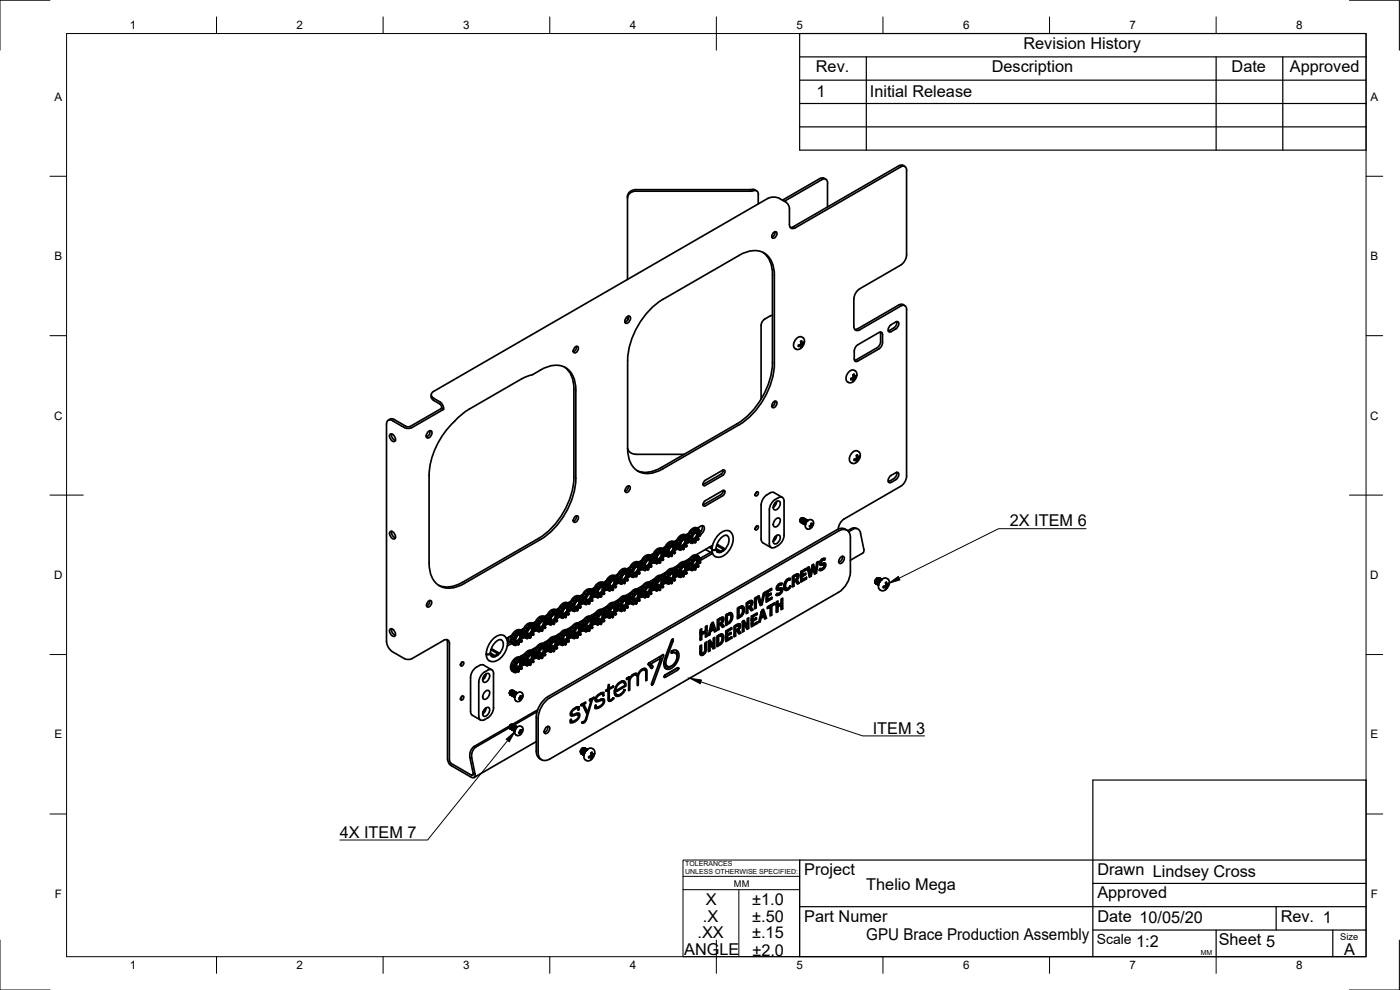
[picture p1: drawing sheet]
<svg xmlns="http://www.w3.org/2000/svg" width="420mm" height="297mm" viewBox="0 0 420 297" stroke-linecap="round" stroke-linejoin="round" font-family="sans-serif">
<defs><g id="words">
<g font-size="4.9">
<text x="307.1" y="14.6">Revision History</text>
<text x="244.9" y="21.6">Rev.</text>
<text x="297.6" y="21.6">Description</text>
<text x="369.6" y="21.6">Date</text>
<text x="387.1" y="21.6">Approved</text>
<text x="245" y="29.1">1</text>
<text x="261.1" y="29.1">Initial Release</text>
<text x="303.1" y="157.9">2X ITEM 6</text>
<text x="261.9" y="220.1">ITEM 3</text>
<text x="101.9" y="251.3">4X ITEM 7</text>
<text x="241.3" y="262.6">Project</text>
<text x="329.3" y="262.6">Drawn Lindsey Cross</text>
<text x="260" y="267">Thelio Mega</text>
<text x="329.3" y="269.5">Approved</text>
<text x="211.9" y="271.6">X</text>
<text x="225.8" y="271.6">±1.0</text>
<text x="209.3" y="281.5">.XX</text>
<text x="211" y="276.5">.X</text>
<text x="225.7" y="281.6">±.15</text>
<text x="225.8" y="276.6">±.50</text>
<text x="241.3" y="276.5">Part Numer</text>
<text x="329.3" y="276.5">Date 10/05/20</text>
<text x="384.3" y="276.5">Rev. 1</text>
<text x="205.3" y="286.6">ANGLE</text>
<text x="225.8" y="286.7">±2.0</text>
<text x="260" y="282.1">GPU Brace Production Assembly</text>
<text x="341" y="284">1:2</text>
<text x="365.8" y="283.6">Sheet 5</text>
<text x="403.4" y="286.5">A</text>
</g>
<text font-size="4.2" x="329.1" y="283.1">Scale</text>
<g font-size="3.5">
<text x="39" y="8.8">1</text>
<text x="89" y="8.8">2</text>
<text x="139" y="8.8">3</text>
<text x="189" y="8.8">4</text>
<text x="239" y="8.8">5</text>
<text x="289" y="8.8">6</text>
<text x="339" y="8.8">7</text>
<text x="389" y="8.8">8</text>
<text x="16.3" y="30.2">A</text>
<text x="411.3" y="30.2">A</text>
<text x="16.3" y="78">B</text>
<text x="411.3" y="78">B</text>
<text x="16.2" y="125.9">C</text>
<text x="411.2" y="125.9">C</text>
<text x="16.2" y="173.7">D</text>
<text x="411.2" y="173.7">D</text>
<text x="16.3" y="221.6">E</text>
<text x="411.3" y="221.6">E</text>
<text x="16.4" y="269.4">F</text>
<text x="411.4" y="269.4">F</text>
<text x="39" y="290.8">1</text>
<text x="89" y="290.8">2</text>
<text x="139" y="290.8">3</text>
<text x="189" y="290.8">4</text>
<text x="239" y="290.8">5</text>
<text x="289" y="290.8">6</text>
<text x="339" y="290.8">7</text>
<text x="389" y="290.8">8</text>
</g>
<g font-size="2.8">
<text x="220.3" y="266.1">MM</text>
<text x="402.3" y="282.1">Size</text>
</g>
<g font-size="2.1">
<text x="205.6" y="259.8">TOLERANCES</text>
<text x="205.6" y="262.3">UNLESS OTHERWISE SPECIFIED:</text>
<text x="360.4" y="286.5">MM</text>
</g>
</g></defs>
<!-- layer: Visible -->
<g fill="none" stroke="#000" stroke-width=".51">
<path d="M190.8 57.4h34.4M190.8 57.3a2.31 2.31 0 0 0-2.5 2.1M225.2 57.3l1-.1a1 1 0 0 1 1.1 .1 1 1 0 0 1 .3 1.1v2.8M227.1 57.3l-1.1-.5-35.2 .1a2.3 2.3 0 0 0-2.5 2.5v24.4M247.8 53.8a1.39 1.39 0 0 0-1.8-.2l-11.2 6.5M270.3 50.1l-31.6 18.2a1.08 1.08 0 0 1-1.3 .2 1.08 1.08 0 0 1-.5-1.2v-5.2l-.4-.9-.7-.6M270.3 50.1a1.08 1.08 0 0 1 1.3-.2 1.08 1.08 0 0 1 .5 1.2v25.4l-.3 1.1-.6 1.1-.9 .8-12.3 7.1-.9 .8-.6 1.1-.2 1.2-.1 8.2a1.09 1.09 0 0 0 .6 1.2 1.09 1.09 0 0 0 1.2-.2l12.3-7.1a1.07 1.07 0 0 1 1.3-.1 1.07 1.07 0 0 1 .5 1.1M271 49.6l.5 .4M271 49.6l-.6-.1-.7 .2-31.6 18.3-.9 .3M221.8 76.7l-22.8 13.1a23.4 23.4 0 0 0-10.6 18.4v26.3a6.7 6.7 0 0 0 4.9 7.5 8.5 8.5 0 0 0 5.7-1.4M221.8 76.6a6.7 6.7 0 0 1 8.9 .5 8.5 8.5 0 0 1 1.7 5.7M229 75.7a7.5 7.5 0 0 1 2.8 6.8v26.3a23.4 23.4 0 0 1-10.6 18.3"/>
<path d="M232.1 69.8l.8-.2a1.24 1.24 0 0 1-1 1.8 1.08 1.08 0 0 1 .2-1.6zM232.6 69.5a1.55 1.55 0 0 1-1 1.7M235.4 60.4l11.2-6.5a1.08 1.08 0 0 1 1.3-.1 1.08 1.08 0 0 1 .5 1.1l-.1 7.2M235.8 60.6a5 5 0 0 0-4.9-1.3l-100.8 58.1M188.1 95.1a.63 .63 0 0 1 1.1 0 1.49 1.49 0 0 1-1.4 1.9l-.2-.9zM188.3 95v1.1M188.6 94.8a1.72 1.72 0 0 1-1.1 1.9M228.4 97.6v22.1M229.5 95.8l-.6 .6-.5 1.2M231.8 94.6l-.6 .2-1.7 1M232.4 82.8v26.3M257.5 98.6l-1 .2"/>
<path d="M264.2 99.6l.1 .5M268.8 96.6l-1.4 .8M268.9 96.6l.3-.1a.99 .99 0 0 1 .2 1.7l-2.3 1.4a.99 .99 0 0 1-.2-1.7l.5-.5M269.1 96.5a1.88 1.88 0 0 1-.8 1.9l-1.7 .9M271.5 91.7a1.36 1.36 0 0 0-1.7-.2l-12.3 7.1M272.1 92.9v49.9l-.3 1.2-.6 1.1-.9 .8-17 9.8-1.2 1.3-.5 1.8M129.4 119.1l.2 .6 .5 .4M129.4 118.5v.6M130.1 119.5l1.9 1.1M130.1 117.4a1.08 1.08 0 0 0-.7 1 1.08 1.08 0 0 0 .7 1.1M159.8 112.4a14.1 14.1 0 0 1 7.1-2.8 5.7 5.7 0 0 1 5.6 4.9l.3 2.7M159.8 112.4l-3.1 1.2-15.9 9.2a25.9 25.9 0 0 0-12 19.8v26.3a6.7 6.7 0 0 0 4.9 7.5 8.5 8.5 0 0 0 5.7-1.4l22.8-13.1a23.3 23.3 0 0 0 10.6-18.4v-26.3"/>
<path d="M169.4 110.1a7.6 7.6 0 0 1 2.8 6.7v26.4a23.3 23.3 0 0 1-10.6 18.3l-22.8 13.2M172.5 104.2l.9-.2a1.24 1.24 0 0 1-1.1 1.8 1.08 1.08 0 0 1 .2-1.6zM173 103.9a1.55 1.55 0 0 1-.9 1.7M232.4 109.1a23.4 23.4 0 0 1-10.6 18.4l-22.8 13.1M239.6 103.6v.3M239.7 103.6l.4 .2M239.9 103.5l.4 .3M240.1 103.4l.6 .4M240.1 103.8l-.5 .2M240.1 103.4l-.5 .2M240.3 102.6l.4 .2M240.3 104.5a2.77 2.77 0 0 0 1.1-2.4l-.4-.7-.9-.4-.9 .4-.9 1.2-.2 1.1 .3 .7 .8 .5 1.1-.4"/>
<path d="M240.3 103.2l.5 .3M240.3 103.2l-.2 .2M240.3 103.8h-.2M240.3 102.7l.5 .2M240.3 103.8l.1 .2M240.3 102.9l.7 .4M240.4 104l.2 .1M240.4 104l-.1 .3M240.6 102.3l-.3 .1v.8M240.6 102.3l.1 .5M240.6 104.1l-.3 .2M240.7 103.8l-.1 .4"/>
<path d="M240.7 102.8l.1 .1M240.8 103.5l-.1 .3M241 102.9l.2 .1M241 102.9l.2-.3v.4M241 103.3l-.2 .2M241 102.9h-.2M241.2 103l-.2 .3M255.5 113.5l.3 .3M255.6 113.5l.5 .3M255.8 113.4l.7 .4M255.8 113.4l-.5 .2v.2v.1l.5-.1M256 112.4l.1 .8"/>
<path d="M256 112.4l.3-.2 .1 .6M256 114.5a2.54 2.54 0 0 0 1.2-2.4l-.4-.8-1-.3-.9 .5-.8 1-.2 1.3 .3 .6 .8 .5 1-.4M256 112.6l.5 .2M256.1 113.2l.5 .3M256.1 113.2l-.3 .2M256.1 113.8l-.1 .5 .3-.2M256.1 113.8h-.2M256.1 112.7l.5 .2M256.1 112.9l.6 .4M256.4 113.8l-.1 .3-.2-.1M256.5 112.7l.1 .2M256.6 113.5l-.1 .3"/>
<path d="M256.7 112.9l.3-.3v.4M256.7 112.9l.3 .1M256.7 113.3l-.1 .2M256.7 112.9h-.1M256.9 108l-.4 .1M257 113l-.3 .3M257.1 103.7l6.7-3.9 .6-.2 .4 .4v3.2l-.7 1.2-6.7 3.9-.6 .2-.4-.8v-2.4l.2-.9zM263.2 104.3l-6.3 3.7M264.3 100.1v2.4M264.3 102.5l-.2 .8-.9 1M116.5 126.1a1.39 1.39 0 0 1 1.8-.2l3.6 2.1M117.2 130.2a1.48 1.48 0 0 1 1.2 2.2 1.48 1.48 0 0 1-1.2-2.2z"/>
<path d="M117.5 130.2a1.82 1.82 0 0 0 1.2 2M121.9 128h1.2M128.5 129.5a.63 .63 0 0 1 1.1 0 1.49 1.49 0 0 1-1.4 1.9l-.2-.9zM129 129.2a1.72 1.72 0 0 1-1 1.9M130.1 120.1l2.1 1.3 .3 1.1-9.4 5.5M132 120.5l.9 1.1 .2 1.2M132.5 122.5l.6 .3-9.9 5.7h-.9l-.9-.2-3.6-2.1a1.08 1.08 0 0 0-1.3-.1 1.08 1.08 0 0 0-.5 1.1l.1 65.8 .8 1.7 .9 .8 3.6 2.1 1.3 .3 .9-.3 9.5-5.4a1.07 1.07 0 0 1 1.3-.2 1.07 1.07 0 0 1 .5 1.2M188.4 134.6a2.42 2.42 0 0 0 2.4 1.7h14.5M221.2 127.2l-22.8 13.1a7.9 7.9 0 0 1-7.2 .9M232.1 120.7l.8-.3a1.24 1.24 0 0 1-1 1.9 1.08 1.08 0 0 1 .2-1.6zM232.6 120.4a1.55 1.55 0 0 1-1 1.6M255.8 135.7l.7-.4h.7l.7 .4 .3 .9a2.78 2.78 0 0 1-1.4 2.3l-1 .2-.8-.7v-1.3z"/>
<path d="M256.5 137.8l.4 .2-.5 .2M256.6 137.7l.4 .3M256.8 137.7l.7 .3M256.9 137.6l-.6 .2v.4M257 136.7l.3-.2 .3 .7M257 136.6l.1 .6M257 136.8l.5 .2M257 137.5l.6 .3M257.1 137l.5 .2M257.1 137.4l-.2 .2M257.1 138v.2M257.1 138h-.2"/>
<path d="M257.1 138.2l.2 .2M257.1 137.1l.6 .4M257.1 137.2v.2M257.1 138.2l-.1 .3M257.3 138.4l-.3 .2M257.6 137.7l-.3 .7M257.7 137.5l-.1 .2M257.7 137.1l-.1 .1M257.7 137.1l.3 .1M258 136.9l-.3 .6M258 136.8l-.3 .3M117.2 159.5a1.48 1.48 0 0 1 1.2 2.2 1.48 1.48 0 0 1-1.2-2.2z"/>
<path d="M117.5 159.4a1.82 1.82 0 0 0 1.2 2M172.5 155.1l.9-.3a1.24 1.24 0 0 1-1.1 1.9 1.08 1.08 0 0 1 .2-1.6zM173 154.8a1.55 1.55 0 0 1-.9 1.6M188.1 146.1l.8-.3a1.24 1.24 0 0 1-1.1 1.9 1.08 1.08 0 0 1 .3-1.6zM188.6 145.8a1.55 1.55 0 0 1-1 1.6M207.3 160l.3 .3M207.9 159.8l-.5-.2-.1 .3M207.9 159.8l.3 .3M207.9 159.8l-.3 .3 .4 .4M208.1 159v.6M208.1 159.6l.5 .4M208.3 159.8l-.2 .1"/>
<path d="M208.7 159l.2 .7-.3 .3zM208.8 159l-.5-.3-.2 .3M208.9 159.7l.2 .2M208.9 159.7a1.37 1.37 0 0 1-1 2M209.1 159.8l.4 .4M209.3 158.5l1-.6a.64 .64 0 0 1 .8-.1 .64 .64 0 0 1 .3 .7l-.2 .8-.9 1M209.4 158.9l-.3 .7M209.4 158.9l.3-.1-.4 1-.2-.2M209.5 158.6a1.78 1.78 0 0 0-2.6 1l-.6 1.4M209.6 159.9l.7-.5-.7 .8zM209.6 159.3l.3-.2 .3 .2M209.7 158.8l-.5-.2-.3 .6"/>
<path d="M209.9 159.1a1.19 1.19 0 0 0-1-.6 1.19 1.19 0 0 0-1.1 .6l-.9 1.3-.3 .9M210 159.9v.3M210.7 157.7v1.1l-.4 .7M211.4 144.3l5.5-3.2 .6 .1v.6l-.6 .8-5.5 3.2-.4-.5zM216.9 148.7l.6-.8-.1-.8-.5 .1-5.3 3-.6 .9v.6l.6 .1 5.3-3.1M217 147.1l-.1 .7-.5 .6-5.4 3.1M217 141l-.1 .7-.5 .6-5.4 3.1M219 159.4a3.2 3.2 0 0 0-3.8 1.6 4.5 4.5 0 0 0-1.4 3.9h.9l.6-2 .6-1 1-1 1.2-.3a1.16 1.16 0 0 1 .7 1.5 3.8 3.8 0 0 1-3.2 3.6l-.3-.1M219 159.4l.8 .9 .2 1.2-.2 1.7-.6 1.3-1 1.4-1.3 1-1.1 .3-1.2-.2M226.9 158l.5-.3a.71 .71 0 0 1 .1 .9 .71 .71 0 0 1-.8 .3zM226.9 147.8l.5-.3a.71 .71 0 0 1 .1 .9 .71 .71 0 0 1-.8 .3zM227 147.7l-.4 .7"/>
<path d="M227 157.9l-.4 .7M230.2 148.4l-.9 .8-.8 1.7-.1 10.8 .3 1 2.7 1.6M230.9 152.9v10.3M231.1 147.9l-.9 .5M232.3 147.8l-.6-.1-.6 .2M232.3 147.8l2.5 1.5M232.6 150.8l-.5 .9M232.7 149.9a1.99 1.99 0 0 1 2.1-.7l.5 .7v.5M232.7 149.9l-1.3 1.3-.5 1.7M232.8 155.8a.77 .77 0 0 1 1.3 0 1.95 1.95 0 0 1-1.6 2.3 1.42 1.42 0 0 1 .3-2.3zM232.8 150.7a.77 .77 0 0 1 1.3 0 1.95 1.95 0 0 1-1.6 2.3 1.42 1.42 0 0 1 .3-2.3zM233.1 150.4l-.2 .9-.9 1"/>
<path d="M235.3 150.4v10.2M240.1 156.2l.2 .5M240.1 156.2h.1M240.4 155.6l-.3 .6M240.4 155.6l-.3 .7M240.4 155.6l-.2 .4M240.4 155.6l-.3 .8 .3 .3M240.4 155.7l-.3 .5M240.5 156.8h.1M240.5 155.5l-.1 .1M240.6 155.5l-.5 .7M240.6 155.6l-.3 .5"/>
<path d="M240.6 155.4v.1M240.8 155.7l-.3 .5M240.8 157h.1M241 155.8l-.3 .5M241 155.4l-.6 .2M241 157.1h.1M241.1 155.9l-.2 .5M241.1 155.4l-.7 .5-.1 .6 .2 .3M241.1 155.4l.1 .1M241.2 157.2h.1M241.2 155.5h-.4l-.4 .5-.1 .5 .3 .3M241.3 155.5l-.4 .1-.3 .5-.1 .6 .2 .2"/>
<path d="M241.3 155.5v.1M241.3 156l-.3 .5M241.4 155.6h-.4l-.4 .4-.1 .6 .2 .3M241.5 156.2l-.3 .4M241.5 155.6l-.4 .1-.3 .4-.2 .6 .2 .3M241.5 155.6h.1M241.6 155.7h-.4l-.5 .6v.4l.2 .3M241.7 156.3l-.3 .4M241.7 155.8l-.7 .3-.2 .6 .2 .4M241.7 155.8h.1M241.7 155.8h-.4l-.4 .5v.6l.2 .2M241.8 156.4l.6-.2h-.3l-.4 .4v.9l-.2-.5z"/>
<path d="M241.8 155.9h-.4l-.3 .4 .1 .9M241.8 155.9h.1M241.9 156.3l-.3 .5M241.9 155.9h-.3l-.4 .4-.2 .6 .3 .3M242 156.4l-.3 .5M242 156h-.3l-.4 .4-.1 .6 .2 .3M242.1 156h-.4l-.4 .6-.1 .5 .3 .2M242.2 156l-.4 .1-.4 .5-.1 .4 .3 .4M242.2 156v.1M242.3 156.1h-.4l-.4 .5-.1 .6 .2 .2M242.4 156.2l-.5 .4-.2 .8M242.4 156.2l-.5 .3-.2 .9"/>
<path d="M243 157.8l.2 .2M243 157.7v.4l.2-.1M243 157.8h.7M243 157.7l.3 .3M243.1 157.7l.5 .4-.3 .2M243.2 158.6a2.11 2.11 0 0 0 1-1.7l-.3-.7-.8-.3-.6 .2-.6 .8-.2 .7 .2 .8 .6 .4 .7-.2M243.3 157.7l.4 .1M243.3 157.1l.4 .3 .2-.2v.3M243.3 157.3l.6 .2M243.3 157.2l.4 .2M243.3 157.2l.1 .2M243.4 157.4l.4 .3 .1-.2"/>
<path d="M243.4 158h-.1M243.4 158l-.1 .3M243.4 157.4v.2M243.6 157l-.3 .1M243.6 157l.1 .3M243.7 157.9l-.1 .2M243.8 157.7l-.1 .1M251.7 159.3l-86.7 50a7.8 7.8 0 0 0-3.5 6.2v10.2a2.16 2.16 0 0 0 1 2.3 2.16 2.16 0 0 0 2.5-.3l86.7-50a7.8 7.8 0 0 0 3.5-6.1M251.7 159.3a2.16 2.16 0 0 1 2.5-.2 2.16 2.16 0 0 1 1 2.3M254.2 159.1a2.46 2.46 0 0 0-3.1-.1l-86.6 50a7.8 7.8 0 0 0-3.6 6.1M256 158.8l-1.3 .7M256.1 158.7a1.47 1.47 0 0 1 2.2 1.3l.9 4.8v.7l-.2 .4"/>
<path d="M256.6 158.4l.5 .2M256.6 158.4l-.8 .1-1.4 .7M268.9 141.8l.3-.1a.99 .99 0 0 1 .2 1.7l-.6 .5-1.7 .9a.99 .99 0 0 1-.2-1.7l1.9-1.3M269.1 141.7a1.88 1.88 0 0 1-.8 1.9l-1.7 .9M138.8 174.7a7.9 7.9 0 0 1-7.2 .9M172.2 180l-.3 .3 .3 .4M172.8 179.4v.7M173 179.1l.4 .3M173.1 179.1l-.3 .3M173.2 179.6l.2-.2 .1 .7M173.2 179.7v.6M173.7 179.1l-.2 .5"/>
<path d="M173.9 179l-.2 .1M173.9 178.9h.1M173.9 179l.4 .2M174.1 179a1.82 1.82 0 0 0-2.6 1l-.6 1.4 .1-.8M174.2 179.2l.1 .2-.5 .9zM174.3 179.6l.6 .2M174.3 179.6l-.1 .1M174.6 179.6a1.19 1.19 0 0 0-1.1-.7 1.19 1.19 0 0 0-1.1 .6l-.8 1.3-.3 .9M174.6 178.5l-.1 .8M174.8 178.4l-.9 .5M175.1 179.1l-.2 .4 .4 .3M175.5 178.3l.3 .4"/>
<path d="M175.5 179.4l-.1 .4 .7-.4-.1-.1-.5 .1M175.6 179.1l.4 .2M175.7 179l-.6 .1M175.7 179.7v.1M175.8 178.7l.4 .2M175.8 178.6h.1M175.9 178.7l-.1 .4M176 180l-.4-.3-.6 .6-.1 .3 .4 .3M176.1 178.2l-.5-.3-.1 .4M176.1 178.2l.3 .4-.2 .3M176.1 178.2l-.3 .2 .3 .5M176.3 178l.4 .3"/>
<path d="M176.3 177.4v.6M176.5 178.1l-.3 .2M176.6 177.1l.4 .2M176.6 177.1l-.3 .3M176.6 180l-.3 .3M176.7 178.2l.2 .1 .1-.3a1.39 1.39 0 0 1-.9 2.1M177 177.4v.6l.3 .2M177 177.4l-.2 .1-.1 .7M177.3 178.2l.4 .4M177.3 179.1l.4 .2M177.4 179.8l.2-.1 .3 .3-.2 .4-.4-.3zM177.5 176.9l-.5 .7"/>
<path d="M177.5 176.9h.1M177.5 176.9l.4 .3M177.5 179.7l-.6-.1 .3 .6M177.7 177a1.82 1.82 0 0 0-2.7 1l-.5 1.4M177.7 177.2l.2 .2-.5 .8zM177.9 178.9l-.1 .4 .7-.3-.1-.2-.6 .1M177.9 178.5l-.2-.1 .7-.7 .1 .2-.7 .6M177.9 179.3l-.2 .5M178 177.5l-.2 .1M178 177.5l.4 .2M178.1 177.5a1.19 1.19 0 0 0-1.1-.7 1.19 1.19 0 0 0-1 .7l-.9 1.2-.3 1M178.1 178.5l.1 .2"/>
<path d="M178.2 178.2l-.1 .4M178.3 178.1a1.03 1.03 0 0 0 .8 1.1M178.3 176.3l-.8 .6M178.4 178.8l-.4-.2-.5 .1-.2 .3M178.4 178.6l.4 .2M178.5 178.9l.3 .2M178.6 177.1l.6-.1 .4 .3-.2 .3M178.6 177.1l-.1 .4 .3 .2 .6-.1M178.9 178.5l-.1 .2h.2M179 178.9l.4 .5M179.1 178.7l-.1 .2M179.2 177.7l.1 .1"/>
<path d="M179.3 176.6l.4 .3M179.3 176.6h.1M179.4 176.5l.3 .3M179.5 176.7l-.2 .4M179.5 177.2l-.6 .2v.3M179.5 178.3l-.5 .5M179.5 178.3v-.4l-.6 .6M179.6 177.9l-.6-.1-.5 .5v.3M179.6 178.1l.3 .2M179.6 176.1l-.6-.1 .3 .6M179.6 176.2l.4 .4-.3 .2M179.6 176.1l-.2 .4"/>
<path d="M179.8 178.7l.5 .5M179.9 178.5l-.3 .7M180 178.5l-.2-.2-.5 1 .3-.1M180 179l-.3 .1M180 176.1l-.2 .2M180.5 177.5l.6 .1 .3 .4v.2l-.6-.1zM180.5 175.3l-.4-.2-.2 .1v.8l.4 .3M180.5 178.2l-.5-.2-.2 .2M180.6 175.4v.6l.3 .2M180.6 178.3v.6M180.6 178.3h-.3v.9l.3-.3M180.6 175.4l-.2-.1-.2 .3 .1 .7 .3-.3a1.4 1.4 0 0 1-1 2"/>
<path d="M180.8 176.1l.4 .4M180.8 178l.3 .3M180.9 178.2l-.3 .4M181 174.8h.1M181.1 177.6l-.2 .4M181.2 174.9a1.79 1.79 0 0 0-2.6 1l-.6 1.4 .1-.8M181.3 175.1l.1 .3-.5 .8zM181.4 176.5l.5-.5a1.03 1.03 0 0 0 .7 1.1M181.4 176.9l-.1 .4 .7-.4-.1-.2-.5 .2M181.4 175.1l-.5-.2-.3 .6M181.5 177.2l-.3 .5M181.6 175.4l-.3 .2"/>
<path d="M181.6 175.5l.3 .2M181.6 175.5a1.19 1.19 0 0 0-1-.7 1.19 1.19 0 0 0-1.1 .6l-.9 1.3-.3 1M181.7 176.2v.4M181.9 174.3l-.9 .5M181.9 176v-.4l-.7 .7 .2 .2M181.9 176.7l-.4-.2-.6 .2-.1 .2 .4 .4M182 175.5l.4 .2M182 176.9l.3 .1M182.5 177.1l.4 .2M182.6 176.6l-.1 .5M182.6 174.9l-.6 .2v.3M182.7 174.9v.1"/>
<path d="M182.7 175l.5 .4-.8 .3M182.8 175.6v.1M182.8 174.6l.4 .2M182.8 174.5l.1 .1M182.9 174.5l.3 .3M183 174.6l-.2 .4M183 175.2l-.6 .1v.4M183 176.2l-.6 .6v-.4M183.1 176.2v-.3l-.7 .5M183.1 175.9l-.5-.3-.6 .7 .4 .5M183.1 176.1l.4 .2M183.2 174.1l-.3 .4"/>
<path d="M183.2 176.4l-.3 .7M183.2 176.4l.2-.2 .1 .3M183.4 176.7l.4 .5M183.5 176.5l-.4 .8-.2-.2M183.5 174.4l-.8-.5-.2 .2 .3 .5M183.5 174.4l-.3 .4M183.5 176.9l-.3 .2M183.5 174.1l-.2 .1M183.8 176.4l.2-.3-.1 1-.1-.7M183.8 173.5v.6M184 175.8l.3 .3M184 173.3l-.3-.3-.3 .2v.8l.4 .3"/>
<path d="M184 176.2l-.4-.3-.2 .3M184.1 173.4v.6M184.1 174l.3 .1M184.1 174a1.37 1.37 0 0 1-1 2M184.1 174l-.1 .2-.2-.1M184.1 173.3h-.2l-.1 .2M184.2 175.4l-.2 .3M184.2 175.4l.4 .2M184.3 174.1l.1 .2M184.4 174.3l.4 .2M184.4 176.1l-.3 .4M184.5 174.6l.6-.1 .4 .2"/>
<path d="M184.5 174.6l-.1 .4M184.5 172.8h.1M184.6 175.6l.4 .3-.1 .3-.6-.2M184.6 175.6l-.2 .2 .3 .5M184.7 172.9a1.82 1.82 0 0 0-2.6 1l-.6 1.3 .1-.8M184.8 173.1l.2 .2-.6 .8zM184.8 173.6l.3-.2 .4 .2M184.9 173.1l-.5-.2-.3 .6M185 175.2l-.3 .5M185.2 173.4a1.19 1.19 0 0 0-1.1-.7 1.19 1.19 0 0 0-1.1 .7l-.8 1.2-.3 1M185.2 174.5l.1 .1M185.2 174.1v.4"/>
<path d="M185.4 172.3l-.9 .5M185.4 174.7l-.6 .2v.3M185.4 174.7l-.1 .4-.5 .1-.4-.2M185.4 174l.1-.4-.8 .8 .7-.4a.98 .98 0 0 0 .8 1.1M185.5 174.8l.4 .2M185.7 179.9l-1.5 .9M186 174.4l.7-.5-.7 .8zM186.2 174.6l-.2 .4 .5 .3M186.2 172.9l-.7 .3 .4 .4M186.2 173.6l.4 .2M186.3 172.9l.3 .3M186.3 173.7l-.8 .5 .4 .5"/>
<path d="M186.4 172.5h.1M186.4 172.5l.4 .3M186.5 173.6l-.5 .1M186.5 172.6l-.1 .4M186.6 173.1l-.1 .4M186.6 173.2l-.7 .1 .1 .3M186.7 174l.3 .2M186.7 172l-.6-.1 .3 .6M186.9 174.8l.4 .3M186.9 179.4v.7l.4 .3M186.9 174.7v.1M187 174.4l-.3 .7"/>
<path d="M187 172.4l-.1 .3-.5-.4 .2-.2 .4 .3M187 174.4l-.1-.2-.5 1 .3-.1M187 174.9l-.3 .1M187.1 172l-.3 .2M187.3 175h.3v-.9l-.3 .1v.8M187.3 171.5v.6M187.3 179.7v.6M187.3 171.5l.3-.3v.7M187.3 179.6l.3-.2v.7M187.5 173.7l.3 .3M187.6 171.2l-.4-.2-.3 .1v.8l.4 .3M187.6 174.1l-.5-.2-.2 .3"/>
<path d="M187.6 179.4l-.5-.3-.2 .3M187.6 171.9l.3 .2M187.6 171.9a1.37 1.37 0 0 1-.9 2.1M187.6 171.9l-.1 .3-.2-.1M187.8 171l-.2 .4M187.8 179.1l-.2 .5M187.8 179.1l.2-.2 .5 .3M187.8 174l.4 .3M187.9 172.1v.1M187.9 172.2l.4 .3M187.9 172.9l.4 .3M187.9 170.7l.4 .2"/>
<path d="M187.9 170.6a2.71 2.71 0 0 0-2.8 2.6l.1-.8M188 174.1l-.4 .4M188.1 170.8l-.3 .1M188.1 170.7h.1M188.1 170.8l.4 .2M188.2 173.6l-.5-.3-.2 .4M188.2 173.6l.3 .3M188.2 173.6l-.3 .2 .3 .5M188.2 178.4l-.1 .5M188.2 171.2l-.2 .9 .5-.8M188.2 171.2l.3-.2v.3M188.3 179a1.82 1.82 0 0 0-2.7 1l-.5 1.4 .3-1.3"/>
<path d="M188.3 179.2l.2 .2-.5 .9zM188.4 171.5l.2-.1 .4 .2M188.5 179.6l.5 .2M188.5 179.6l-.1 .1M188.5 173.9l-.3 .3M188.5 173.1l-.2 .5M188.7 171.4a1.19 1.19 0 0 0-1-.7 1.19 1.19 0 0 0-1.1 .6l-.9 1.3-.3 1M188.7 179.6a1.19 1.19 0 0 0-1-.7 1.19 1.19 0 0 0-1.1 .6l-.9 1.3-.3 .9M188.7 170.4l-.1 .8M188.7 172.4l.1 .2M188.8 172.1l-.1 .4M188.9 172a1.03 1.03 0 0 0 .8 1.1"/>
<path d="M188.9 170.2l-.8 .5M189 171.9l-.7 .5 .7-.8v.3M189 178l-.4 1.3M189 172.7v.3l-.7 .1v-.3l.7-.1M189 172.7l-.4-.3-.5 .1-.2 .4M189.1 172.8l.3 .2M189.3 177.8l-1.6 .9M189.5 171.3l.6-.2 .1 .2-.7 .3zM189.6 179.4l-.1 .4 .7-.4-.1-.1-.5 .1M189.7 172.5l-.1 .4 .4 .4M189.7 170.9h.1M189.8 171.6l.4 .2"/>
<path d="M189.8 179.1l.4 .2M189.8 179.8l.4 .2M189.8 171.6l-.8 .7 .4 .4M189.8 179l-.8 .3 .4 .5M189.8 179.7l-.8 .8 .4 .4M189.8 171.5l.1 .1M189.8 179.7l.1 .1M189.9 170.5h.1M189.9 178.6h.1M189.9 170.5l.4 .2M189.9 178.7l.4 .2M190 171.8l.2 .1-.1 .2"/>
<path d="M190 171.9l-.6 .7 .7-.4M190 170.1l.6 .2-.2 .4-.4-.3zM190 178.3l.2-.1 .4 .3-.2 .4-.4-.4zM190.1 170.6l-.2 .3M190.1 178.7l-.2 .4M190.1 179.1l-.1 .1M190.2 171.1l-.5-.2-.6 .1-.1 .3 .4 .3M190.2 172l.3 .2M190.2 170l-.6-.1 .3 .6M190.2 178.2l-.4-.3-.2 .2 .3 .6M190.2 173.1h-.3l.6-.9-.3 .9M190.5 169.8l.4 .4"/>
<path d="M190.5 178l.4 .3M190.5 172.6v.2M190.5 169.2v.6M190.5 177.4v.6M190.5 172.9l.4 .2M190.6 172.9l-.3 .1M190.6 170l-.2 .1M190.6 178.1l-.2 .2M190.6 179.4l-.7 .4M190.7 168.9l-.2 .3M190.7 177.1l-.2 .3M190.7 168.9l.4 .3"/>
<path d="M190.7 177.1l.4 .2M191 172.1l.2 .7-.3 .3zM191 169.2l.2 .7-.3 .3zM191.1 171.7l.3 .3M191.1 179.8l.3 .4M191.1 172.1l-.5-.3-.1 .3M191.2 178l-.2-.7-.2 .9M191.2 169.9l.3 .2M191.2 178l.3 .2M191.2 169.9a1.37 1.37 0 0 1-1 2M191.2 178.1a1.37 1.37 0 0 1-1 2M191.2 178l-.2 .3-.1-.1"/>
<path d="M191.4 172h.1M191.4 172l.4 .2M191.4 170l.1 .2M191.4 178.2l.1 .1M191.4 178.4l.4 .2M191.4 170.2l.4 .2M191.4 170.9l.4 .2M191.4 179.1l.4 .2M191.5 172l-.3 .4M191.6 168.7h.1M191.7 171.5l-.5-.2-.1 .3M191.7 179.7l-.5-.3-.1 .4"/>
<path d="M191.7 171.5l.3 .3M191.7 179.7l.3 .3M191.7 171.5l-.3 .3 .4 .4M191.7 179.7l-.3 .2 .4 .5M191.8 176.4l-.2 .5M191.8 168.8a1.8 1.8 0 0 0-2.6 1l-.6 1.4M191.8 177a1.8 1.8 0 0 0-2.6 1l-.6 1.4M191.9 170.1l.7-.5-.7 .8zM191.9 178.2l.7-.4-.7 .8zM192 170.7l-.2 .4 .6-.1M192 169l-.5-.2-.3 .6M192 177.2l-.5-.3-.3 .7"/>
<path d="M192 169.4l-.1 .1M192 169.4l.2-.1a1.16 1.16 0 0 0-1-.6 1.16 1.16 0 0 0-1.1 .6l-.9 1.3-.3 .9M192 169.2l-.4 .8-.1-.2M192 171.8l-.2 .4M192 169.2l-.1-.2-.4 .8M192 177.4l-.1-.2-.4 1 .5-.8M192.1 171.1l-.3 .5M192.1 179.3l-.3 .5M192.2 169.3l.4 .3M192.2 177.5l.4 .2M192.2 177.5l-.3 .1M192.2 177.5a1.19 1.19 0 0 0-1-.7 1.19 1.19 0 0 0-1.1 .7l-.9 1.2-.3 1"/>
<path d="M192.3 170.4l.1 .1M192.3 178.5l.1 .2M192.3 170.1v.3M192.3 178.2v.4M192.5 169.9a1.03 1.03 0 0 0 .7 1.1M192.5 178.1a1.03 1.03 0 0 0 .7 1.1M192.5 168.2l-.9 .5M192.5 178.8l-.7 .3 .1 .2 .5-.1M192.5 170.6l-.5 .1M192.5 170.6l-.1 .4M192.5 178.8l-.1 .4M192.6 170.6l-.5-.2-.5 .1-.1 .4"/>
<path d="M192.6 178.8l-.5-.2-.5 .1-.1 .3M192.6 170.7l.4 .2M192.6 178.9l.4 .2M192.7 177.1l.6-.1 .4 .2M192.8 177.1l-.2 .3 .4 .3M192.8 175.8l-1.6 .9M193 178.5l-.1 .2h.2M193 178.5l.8-.5-.7 .8M193.1 178.9l.4 .5M193.1 169.1l-.1 .4h.5M193.1 169.2l.6-.1-.1 .3M193.2 170.5l-.1 .4 .4 .3"/>
<path d="M193.2 178.7l-.1 .2M193.4 169.5v.1M193.4 177.7v.1M193.5 168.3l.2-.3 .4 .4-.2 .3-.4-.4M193.5 176.5l.2-.4 .4 .5-.2 .2-.4-.3M193.5 169.8l.2 .2-.7 .6v-.3l.5-.5M193.6 177.6v-.4l-.7 .3 .1 .2 .5-.1M193.6 168.5l-.2 .4M193.6 176.7l-.2 .4M193.6 177.1h-.1M193.7 169.1l-.4-.3-.6 .2-.1 .2 .4 .4M193.7 169.8l-.4-.3-.7 .7 .4 .5"/>
<path d="M193.7 177.9l-.4-.2-.7 .6v.3l.4 .2M193.7 170l.4 .1M193.7 178.1l.4 .2M193.8 171l.3-.9-.6 1 .3-.1M193.8 168l-.5-.3-.2 .3 .7 .7M193.8 176.1l-.5-.2-.2 .3 .7 .7M194 170.6l.4 .4M194 178.7l.4 .5M194 170.1h.1M194.1 178.5l-.3 .7M194.1 178.5l-.2-.2-.4 1 .3-.1M194.1 170.8l-.3 .2"/>
<path d="M194.1 179l-.3 .1M194.1 167.9l-.2 .2M194.1 176.1l-.2 .2M194.2 177.4l-.7 .4M194.3 166.9l-.3 .2v.7l.4 .3M194.3 166.9l.3 .2M194.5 175.3l.2 .7-.3 .3zM194.6 170l-.4-.2-.2 .3M194.6 175.3l-.3-.2-.3 .1v.8l.4 .3M194.6 178.2l-.4-.2-.2 .2M194.7 167.8l-.2-.7-.1 .9M194.7 170.1v.6"/>
<path d="M194.7 167.8l.3 .2M194.7 176l.3 .2M194.7 167.9a1.37 1.37 0 0 1-.9 2M194.7 176a1.37 1.37 0 0 1-.9 2M194.7 167.8l-.1 .3-.2-.1M194.7 170.1l-.3 .1v.7l.2 .1 .1-.3M194.7 178.9l-.1 .3-.2-.1 .1-.9 .2 .7M194.9 169.9h.1M194.9 178.1h.1M194.9 170l.4 .2M194.9 178.1l.4 .2M195 168l.4 .4"/>
<path d="M195 176.1l.4 .4M195 168.9l.4 .2M195 178l.3 .3M195 170l-.3 .4M195 178.2l-.3 .4M195.2 166.6h-.1M195.2 169.5l-.6-.1 .3 .5M195.2 177.6l-.6-.1 .3 .6M195.2 169.5l.4 .3M195.2 177.7l.4 .3M195.3 169.5l-.3 .2 .3 .5M195.3 177.6l-.3 .4"/>
<path d="M195.3 174.3l-.2 .5M195.3 166.8a1.78 1.78 0 0 0-2.6 1l-.6 1.3 .2-.8M195.3 174.9a1.78 1.78 0 0 0-2.6 1l-.6 1.4 .4-1.3M195.4 176.9l.6-.2 .1 .2-.7 .4zM195.4 168v.4l.7-.8-.7 .4M195.4 176.2l.7-.5-.7 .8zM195.5 166.9l-.5-.2-.3 .7M195.5 175.1l-.5-.2-.3 .6M195.6 169.8l-.3 .3M195.6 178l-.3 .3M195.6 167.2l-.2-.2-.4 1 .6-.8M195.6 175.3l-.1-.2-.2 .2-.3 .9 .6-.8"/>
<path d="M195.6 169.1l-.3 .5M195.6 177.2l-.3 .5M195.6 168.4l-.6 .1v.3M195.6 176.5l-.6 .3 .4 .5M195.7 168.3v.1M195.7 176.5h.1M195.7 167.3l.4 .2M195.7 168.4l.4 .2M195.7 175.5l.4 .2M195.7 176.5l.4 .2M195.7 167.3l-.2 .1M195.7 175.4l-.2 .2"/>
<path d="M195.8 167.3a1.19 1.19 0 0 0-1.1-.7 1.19 1.19 0 0 0-1.1 .7l-.8 1.2-.3 1M195.8 175.5a1.19 1.19 0 0 0-1.1-.7 1.19 1.19 0 0 0-1.1 .6l-.8 1.3-.3 1M195.8 168.3l.1 .2M195.8 168v.4M195.8 176.2l.1 .4M195.9 169l.2-.2-.1-.2-.7 .3 .1 .2 .5-.1M196 167.9a1.03 1.03 0 0 0 .8 1.1M196 176a1.03 1.03 0 0 0 .8 1.1M196 166.1l-.9 .6M196.1 175.5l.4 .2M196.1 168.7l.4 .2M196.1 176.9l.4 .1"/>
<path d="M196.2 168l-.1 .3 .4 .3M196.3 173.7l-1.5 1M196.6 168.2l-.1 .3h.2M196.6 176.4v.4l.7-.9-.7 .5M196.6 168.3l.7-.5-.6 .8M196.7 168.7l.4 .5M196.7 175.3l.5-.1 .1 .2-.7 .3M196.7 177.1l.4 .2M196.7 167.1l-.1 .4 .7-.3-.1-.2-.5 .1M196.7 175.3l-.1 .4M196.8 176.6l-.1 .5M196.8 168.5l-.1 .2"/>
<path d="M196.8 175.7l.5 .2M196.9 167.5l-.7 .5M196.9 175.7l-.8 .7 .4 .4M196.9 165.7l-.2 .4 .8 .5 .2-.2-.4-.4M196.9 173.9l-.3 .2 .4 .5M196.9 175.6v.1M196.9 173.9l.8 .6-.3 .3-.4-.3M196.9 165.7l.4 .2M196.9 167.5l.4 .2M197 168.9l.1 .2 .2-.1M197.1 166.3l.3 .3M197.1 174.5l.3 .3"/>
<path d="M197.1 166.5l-.1 .3M197.1 174.6l-.1 .4M197.1 175v.1M197.3 167l-.5-.2-.6 .1-.1 .3 .4 .3M197.3 175.2l-.5-.3-.5 .2-.2 .3M197.3 167.9l.3 .2M197.3 176.1l.3 .2M197.3 165.9l-.2 .4M197.3 174.1l-.2 .4M197.4 176.4l-.4 .7M197.4 176.4l.3-.1-.4 .9-.2 .1-.1-.2M197.5 168.5l.5 .5"/>
<path d="M197.5 176.7l.5 .5M197.6 165.9l.4 .2M197.6 174l.4 .3M197.6 168.3l-.3 .7M197.6 168.3l-.1-.2-.5 .8M197.6 168.8l-.3 .1M197.6 176.9l-.3 .2M197.7 165.9l-.3 .2M197.7 174.1l-.3 .1M197.7 175.4l-.7 .4M197.8 164.9l.4 .2M197.8 173l.4 .3"/>
<path d="M197.8 164.9l-.3 .2 .1 .7M197.8 173l-.3 .3 .1 .7M197.9 176.4l.3-.3-.1 1-.2-.7M198.1 165.1l.1 .7-.2 .3zM198.1 167.6l.3 .3M198.1 175.8l.3 .3M198.2 175.7l.1-.3 .5 .2 .3 .4-.3 .3M198.2 168l-.5-.3-.2 .3M198.2 176.2l-.5-.3-.2 .3M198.2 173.4v.6M198.2 165.8l.3 .2M198.2 174l.3 .1"/>
<path d="M198.2 165.8a1.37 1.37 0 0 1-.9 2M198.2 174a1.37 1.37 0 0 1-.9 2M198.3 168.7l-.3 .3 .1-1 .1 .7M198.3 173.3h-.2l-.2 .2 .1 .7 .3-.2M198.4 167.2l.7 .6-.3 .3M198.4 167.2l-.2 .4M198.4 167.9h.1M198.4 176l.1 .1M198.5 167.9l.3 .2M198.5 176.1l.3 .2M198.5 165.9l.4 .4M198.5 174.1l.4 .4"/>
<path d="M198.5 167.8l.3 .3M198.6 168l-.4 .3M198.6 176.1l-.4 .4M198.7 164.6h.1M198.8 165.8l.3-.9-.6 1 .3-.1M198.8 167.4l-.3 .4M198.8 175.6l-.3 .2 .3 .5M198.8 174h-.3l.6-.9-.3 .9M198.8 172.3l-.1 .5M198.9 164.7a1.8 1.8 0 0 0-2.7 1l-.5 1.4 .1-.8M198.9 172.9a1.8 1.8 0 0 0-2.7 1l-.5 1.3 .3-1.3M199 166l.7-.5-.7 .8z"/>
<path d="M199 174.2l.7-.5-.7 .8zM199.1 164.9l-.5-.2-.4 .6M199.1 173.1l-.5-.2-.4 .6M199.1 165.3l-.1 .1M199.1 173.4l-.1 .2M199.1 165.3l.5 .2M199.1 167l-.2 .5M199.1 175.2l-.2 .5M199.2 173.4l.4 .2M199.3 173.4h-.2M199.3 165.3a1.19 1.19 0 0 0-1-.7 1.19 1.19 0 0 0-1.1 .6l-.9 1.3-.3 .9M199.3 173.4a1.19 1.19 0 0 0-1-.7 1.19 1.19 0 0 0-1.1 .7l-.9 1.2-.3 1"/>
<path d="M199.4 166.3v.1M199.4 174.5v.1M199.4 166l-.1 .4M199.4 174.1l-.1 .4M199.5 165.8a1.03 1.03 0 0 0 .8 1.1M199.5 174a1.03 1.03 0 0 0 .8 1.1M199.5 164.1l-.8 .5M199.6 166.5l-.7 .2 .1 .3M199.6 166.5v.4l-.6 .2M199.6 174.7l-.1 .4-.6 .1v-.3l.7-.2M199.6 166.5l-.4-.2-.6 .2-.1 .2 .4 .4M199.6 174.7l-.4-.2-.6 .1-.1 .3 .4 .3"/>
<path d="M199.7 165.3l.3 .2M199.7 166.7l.3 .1M199.7 174.8l.3 .2M199.9 171.7l-1.6 .9M200.1 174.4l.7-.5-.7 .8zM200.1 166.2v.3l.7-.8-.7 .5M200.1 165.5v-.4l.7-.1-.1 .3-.6 .2M200.2 166.9l.4 .2M200.3 166.4l-.1 .5M200.3 174.6l-.1 .4 .4 .3M200.4 165.4l.1 .1M200.4 173.6l.1 .1"/>
<path d="M200.5 164.3l.4 .3M200.5 172.5l.4 .3M200.7 164.4l-.2 .4M200.7 172.6l-.2 .4M200.7 173h-.1M200.7 173.1v.4l-.6 .2M200.7 173.2l-.6 .1v.3M200.8 165l-.4-.3-.6 .2-.1 .3M200.8 165.7l-.5-.3-.6 .7 .3 .5M200.8 173.2l-.4-.3-.7 .2-.1 .2 .4 .3M200.8 173.8l-.5-.2-.6 .6 .3 .5M200.8 165.9l.3 .2"/>
<path d="M200.8 174l.3 .2M200.8 163.9l-.4-.2-.2 .1 .3 .6M200.8 172l-.6-.1 .3 .6M200.9 163.9l.3 .4-.3 .3M200.9 172.1l.3 .3M200.9 163.9l-.3 .2 .3 .5M200.9 172.1l-.3 .3 .4 .3 .2-.3M201 166.1l.2 .2-.6 .8zM201 174.2l.2 .2-.6 .9zM201.1 174.8l.4 .3M201.1 166.5l.4 .4M201.1 174.7v.1"/>
<path d="M201.1 163.8l.4 .2M201.1 172l.4 .2M201.2 166.7l-.3 .2M201.2 174.9l-.3 .1M201.2 163.9l-.2 .1M201.2 172l-.2 .2M201.3 173.3l-.7 .4M201.3 162.8l.4 .2M201.3 171l.4 .2M201.4 162.8l-.3 .3v.7M201.4 171l-.3 .3v.7M201.4 171.5l.1 .7 .3-.3"/>
<path d="M201.5 166.2l.2-.3-.1 1-.2-.7M201.5 171.5l.2-.3 .1 .7M201.5 175h.2v-.9l-.2 .1-.1 .8M201.6 163l.2 .8-.3 .2zM201.7 165.6l.7 .5M201.7 165.9l-.5-.2-.1 .3M201.7 174.1l-.5-.2-.1 .3M201.8 163.8l.3 .1M201.8 171.9l.3 .2M201.8 163.8a1.37 1.37 0 0 1-1 2M201.8 171.9a1.37 1.37 0 0 1-1 2.1M202 171l-.2 .4"/>
<path d="M202 163.9l.4 .4M202 172.1l.4 .4M202.1 162.5l.3 .2M202.1 170.7l.3 .2M202.1 162.5a2.74 2.74 0 0 0-2.9 2.5l.1-.8M202.1 170.6a2.74 2.74 0 0 0-2.9 2.6l.4-1.3M202.1 165.9l-.3 .4M202.1 174.1l-.3 .4M202.2 162.6l.4 .3M202.2 170.8l.4 .2M202.2 162.6l-.4 .7M202.2 170.8l-.2 .1"/>
<path d="M202.3 165.4l-.5-.2-.1 .3M202.3 165.4l.4 .4-.3 .3M202.3 165.4l-.3 .2 .4 .5M202.3 173.6l-.3 .2 .4 .5 .2-.4M202.3 163.8h-.3l.6-1-.3 1M202.4 170.3l-.2 .4M202.4 171.2l-.4 .8 .3-.1M202.4 171.2l.2-.2v.3M202.5 164.7l.6-.2 .1 .2-.7 .3zM202.5 172.8l.6-.1 .1 .1-.7 .4zM202.5 163.9l.7-.4-.7 .8zM202.6 163.2l-.1 .2"/>
<path d="M202.6 171.4l-.1 .1M202.6 173.9l-.7-.6-.2 .1v.3l.7 .6M202.6 171.3l-.3 .6M202.7 165l-.3 .5M202.7 173.1l-.3 .5M202.7 164.3l-.7 .2 .4 .5M202.7 164.3h.1M202.8 163.2l.4 .2M202.8 164.3l.4 .2M202.8 171.4l.4 .2M202.8 163.2h-.2M202.8 171.4h-.2"/>
<path d="M202.8 163.2a1.19 1.19 0 0 0-1-.7 1.19 1.19 0 0 0-1.1 .7l-.9 1.2-.3 1M202.8 171.4a1.19 1.19 0 0 0-1-.7 1.19 1.19 0 0 0-1.1 .6l-.9 1.3-.3 1M202.9 162.2l-.2 .8M202.9 164.2l.1 .2M202.9 172.4l.1 .2M202.9 163.9v.4M202.9 172.1v.4M203.1 163.8a1.03 1.03 0 0 0 .7 1.1M203.1 172a1.03 1.03 0 0 0 .7 1.1M203.1 162.1l-.9 .4M203.1 171.9l-.7 .5 .7-.8v.3M203.1 169.8l-.4 1.4"/>
<path d="M203.2 172.7l-.4-.3-.7 .2-.1 .2 .4 .4M203.2 164.3l.4 .2M203.2 164.6l.4 .2M203.2 172.8l.4 .2M203.4 162.8l-.2 .3 .4 .3M203.4 171l-.2 .3 .4 .3M203.4 169.7l-1.6 .9M203.6 163.4l.7-.1v-.3l-.7 .1 .1 .3M203.6 164.2l.8-.5-.8 .8zM203.6 171.6l.7-.2v-.3l-.7 .2 .1 .3M203.9 164.4l-.2 .4 .4 .3M203.9 172.5l-.2 .4 .4 .4"/>
<path d="M203.9 162.7l-.5 .1M203.9 170.9l-.5 .1M203.9 162.7l.4 .2M203.9 170.9h.1M203.9 170.9l.4 .2M204 163.4v.1M204 171.5v.1M204.1 170.5h.1M204.1 170.5l.3 .2M204.1 164.8l.2 .3 .4-1.1-.6 .9M204.1 173l.2 .2 .4-1-.6 .8M204.1 171.8l.3 .1-.1 .2"/>
<path d="M204.2 171.9l-.6 .7 .7-.4M204.2 162.4l-.2 .4M204.2 170.6l-.2 .3M204.2 170.9l-.1 .1M204.3 163.6l-.4-.2-.7 .6v.3M204.3 171.8l-.4-.2-.7 .6 .4 .5M204.3 163.8l.4 .2M204.3 172l.4 .2M204.4 161.8l-.5-.2-.2 .3 .7 .6M204.4 170l-.6-.1 .2 .6M204.4 161.9l.3 .3M204.4 170l.3 .3"/>
<path d="M204.4 161.8l-.3 .3 .3 .4M204.4 170l-.3 .3 .3 .4M204.6 164.6l-.2 .2M204.6 172.6v.2M204.6 164.5v.1M204.6 169.2v.6M204.6 169.8l.1 .1M204.6 164.7l.4 .2M204.6 161.8l.4 .2M204.6 172.9l.4 .2M204.6 170l.4 .2M204.7 172.9l-.3 .1"/>
<path d="M204.7 162.2l-.2 .3M204.7 170.3l-.2 .4M204.7 161.8l-.2 .2M204.7 170l-.2 .1M204.8 171.3l-.7 .4M204.9 163.7l-.3 .3M204.9 163.7l.4 .2M204.9 168.9l.4 .3M204.9 168.9l-.3 .3M205 161.3v.7l.3-.3M205 161.3l.3-.3v.7M205.2 169.2l.1 .7-.3 .3z"/>
<path d="M205.3 161l-.6-.2v1M205.3 172.1l-.5-.3-.2 .3M205.3 164v.6M205.3 172.2v.6M205.3 161.7a1.37 1.37 0 0 1-.9 2.1M205.3 169.9a1.37 1.37 0 0 1-.9 2M205.3 161.7l.3 .2M205.3 169.9l.3 .2M205.3 164h-.3v.9l.3-.3M205.3 172.2h-.3v.9l.3-.3M205.5 160.8l-.2 .4M205.5 172h.1"/>
<path d="M205.6 161.8v.2M205.6 170l.4 .4M205.6 162l.4 .2M205.6 160.5l.4 .1M205.6 168.6l.4 .2M205.6 169.8v.3l.3-.2 .2-.9-.5 .8M205.6 160.4a2.71 2.71 0 0 0-2.8 2.6M205.6 168.6a2.71 2.71 0 0 0-2.8 2.6M205.6 163.9l-.3 .4M205.6 172l-.3 .4M205.8 160.5h.1M205.8 160.6l.3 .2"/>
<path d="M205.8 168.8l.3 .2M205.8 160.6l-.3 .1M205.8 168.8l-.5 .6M205.8 163.4l.4 .3-.1 .2-.6-.1M205.8 163.4l-.6-.2 .4 .6M205.8 171.5l.4 .3-.1 .3-.6-.1M205.8 171.5l-.3-.2-.3 .1 .3 .6M205.9 163.4l-.3 .2 .3 .4M205.9 171.5l-.3 .3 .3 .4M205.9 168.2l-.1 .5M206 170.1l.8-.5-.8 .8zM206.1 161.3l.2-.1 .4 .2"/>
<path d="M206.1 162.5l-.1 .4 .8-.3-.2-.1-.5 .1M206.1 170.7l-.2 .4 .6-.1M206.1 170.7l.6-.1-.1 .4M206.1 169.4v.1M206.2 169.4l.5 .2M206.2 161l-.3 .7M206.2 161l-.2-.2-.4 1 .3-.1M206.2 162.9l-.3 .5M206.2 171.1l-.3 .5M206.3 162.2l.4 .3M206.3 162.2l-.7 .3 .4 .5M206.4 161.2a1.19 1.19 0 0 0-1.1-.7 1.19 1.19 0 0 0-1 .6l-.9 1.3-.3 1"/>
<path d="M206.4 169.3a1.19 1.19 0 0 0-1.1-.6 1.19 1.19 0 0 0-1 .6l-.9 1.3-.3 .9M206.4 160.2l-.1 .8M206.4 162.2l.1 .1M206.4 170.4l.1 .1M206.4 161.9v.4M206.4 170.1v.3M206.5 161.4l.2 .2-.7 .7-.1-.3 .6-.6M206.6 160l-.9 .5M206.6 161.8a1.03 1.03 0 0 0 .8 1.1M206.6 169.9a1.03 1.03 0 0 0 .8 1.1M206.6 167.8l-.3 1.3M206.7 170.6l-.4-.2-.7 .2-.1 .2 .5 .3"/>
<path d="M206.7 162.2l.4 .3M206.8 162.6l.3 .2M206.8 170.7l.3 .2M207 167.6l-1.6 .9M207.3 168.1l.3 .4M207.3 162.6l.4 .4M207.3 170.7l.4 .5M207.3 169.1l-.1 .5M207.3 161.4l.6 .2M207.3 161.4l-.6 .6v.2M207.4 162.3l-.1 .3M207.4 170.5l-.1 .3"/>
<path d="M207.5 160.7l.4 .2M207.5 160.7l-.7 .1-.1 .3 .4 .3 .6-.1M207.5 161.3l.1 .1M207.5 169.5l.1 .1M207.6 160.3h.1M207.6 168.4h.1M207.6 160.3l.4 .2M207.6 168.5l.4 .2M207.7 161.6l.2 .1-.1 .2M207.7 169.8l.2 .2-.7 .6v-.3M207.7 161.7l-.5 .4M207.7 169.8l-.5 .5"/>
<path d="M207.8 168.9l-.1 .1M207.8 160.4l-.2 .3M207.8 168.5l-.2 .4M207.8 160.9l-.6 .2v.3M207.8 162l-.6 .5v-.4M207.8 169.1l-.5 .1M207.8 160.9l-.1 .4M207.8 169l-.1 .4M207.9 169.1l-.5-.3-.7 .3 .4 .5 .6-.1M207.9 169.8l-.5-.3-.7 .7 .4 .5M207.9 161.8l.3 .2M207.9 170l.3 .1"/>
<path d="M207.9 168l-.5-.3-.1 .4M207.9 168l.3 .3M207.9 168l-.3 .2 .4 .5M208.1 162l.1 .2-.5 .8zM208.1 170.2l.1 .2-.5 .8zM208.1 162.4l.1 .2M208.1 170.6l.5 .4M208.1 161.9h.1M208.1 170.1h.1M208.2 162.6l.4 .3M208.2 160.1l-.2 .4M208.2 168.3l-.2 .4"/>
<path d="M208.3 162.7l-.3 .1M208.3 170.8l-.3 .2M208.3 167.9l-.2 .2M208.3 169.2l-.7 .4M208.4 166.9l.4 .2M208.4 166.9l-.3 .3v.6l.5 .3M208.8 161.9l-.5-.3-.2 .3M208.8 170l-.5-.2-.2 .3M208.8 162v.6M208.8 170.1v.6M208.9 167.8l-.2-.7-.2 .9M208.9 167.8l.2 .2"/>
<path d="M208.9 162h-.3v.9l.3-.3M208.9 167.8l-.2 .3-.2-.1M208.9 170.1l-.3 .1-.1 .7 .2 .1 .2-.3M208.9 167.9a1.37 1.37 0 0 1-1 2M209 169.3l.4 .2M209 161.1l.4 .2M209 161.1l-.2 .3 .7 .6M209 169.2l-.2 .4 .7 .6M209.1 161.8h.1M209.1 169.9h.1M209.1 168l.4 .4M209.1 168.9l.4 .2"/>
<path d="M209.2 161.8l-.3 .4M209.2 170l-.3 .4M209.3 160.3l.5-.1 .4 .2M209.3 160.3l-.2 .3 .4 .3M209.4 161.3l.3 .5-.2 .2M209.4 169.5l.3 .4-.2 .2M209.4 161.3l-.3 .3 .3 .4M209.4 169.5l-.3 .2 .3 .5M209.5 166.8a1.78 1.78 0 0 0-2.6 1l-.6 1.3M209.6 167l.1 .2-.5 .8zM209.6 168v.4l.7-.8-.7 .4M209.7 166.9l-.5-.2-.3 .7"/>
<path d="M209.8 160.9l-.3 .5M209.8 169.1l-.3 .5M209.9 167.3l-.3 .1M209.9 167.3a1.19 1.19 0 0 0-1-.7 1.19 1.19 0 0 0-1.1 .7l-.9 1.2-.3 1M210 168v.4M210.1 169l.2-.2-.1-.2-.7 .3 .1 .2 .5-.1M210.2 160.4l-.7 .3 .1 .2 .5-.1M210.2 160.4l-.1 .4M210.2 168.6l-.4-.3-.5 .1-.2 .4M210.3 160.3l-.1 .1M211.8 164.9l1.5 .8M212.8 164.2l.9 .5"/>
<path d="M213 164.1l.7 .5M213.6 165.7l.2 .1M213.7 165l.8 .1 .4-.5 1.4 .8M213.7 165.7l-.5 .1-3 1.7-.4-.2M213.7 165l.1 1 .8 1M213.8 164.9l-.1 .1M213.9 166l-3.9 2.3M213.9 163.6l-5 2.9M214.9 164.7l.4 .9M214.9 164.9l1.2 .7M216.1 165.6v.2M216.1 165.6l-.5 .1"/>
<path d="M216.3 165.4v.3M217.1 165l.2 .1M217.1 164.8v.5M217.1 164.8l-.8 .6M217.7 164.7l-2.2-1.2-.2 .1 1.8 1.2M226.5 179.5l.4-.3v3.2l-.4 .3zM227.3 179l.5-.3 .6 2.3 .7-3 .5-.3-.9 3.7-.5 .3zM227.4 179l.5 1.7 .5 .3M229.9 177.5l1.7-1v.5l-1.2 .7v.8l1-.6v.5l-1 .6v.9l1.2-.7v.5l-1.7 1zM229.9 179.6l.5 .3M229.9 178.7l.5 .3M229.9 178.2l.5 .3"/>
<path d="M230 177.4l.4 .3M230.3 178.4l-.4 .2M230.3 179.8l-.4 .2M231 178.2l.4 .2M231.2 176.7l.4 .3M231.2 179.5l.4 .2M232.6 161l-.5 .9M232.8 160.9a.77 .77 0 0 1 1.3 0 1.95 1.95 0 0 1-1.6 2.3 1.42 1.42 0 0 1 .3-2.3zM232.9 178.4l.4 .3M233 176.7h.7l.6 .4M233.1 176.1l.4 .3M233.1 176.1l.5 .3"/>
<path d="M233.1 176.9l.2 .2M233.1 160.6l-.2 .9-.9 1M233.1 176l.4 .2M233.3 175.7l.3 .2M233.3 178.1l.6 .4M233.4 175.6l.7-.6h.7l-.3 .5-.7 .2-.3 .6 1.2 .2 .2 .6-.7 1.2-1.2 .4-.1-.1 .3-.6 .8-.1 .4-.5-.1-.3-1.2-.2-.1-.6zM233.4 178.1l-.4 .2M233.5 176.7l.6 .3M233.6 175.4l.3 .2M233.7 176.7l.5 .4M233.8 175.2l.5 .3M233.9 177.9l.4 .2"/>
<path d="M234 175.2l.5 .3M234 175.1l-.2 .1M234.2 177l.6 .3M234.3 176.4l-.1 .6M234.3 177.6l.3 .2M234.3 176.6l.6 .3M234.4 176.4l.4 .3M234.6 176.4l.1 .1M235.2 175.9l.8 .6M235.3 175.5l.4 .2M235.3 160.6a3.9 3.9 0 0 1-3.9 3.7l-.4-.7-.1-.5M235.4 176.1l.5 .4"/>
<path d="M235.4 175l.4 .2M235.4 176.8l.6 .4M235.6 174.6l.3 .2M235.9 174.2l.3 .2M235.9 176.6l.6 .4M236.1 176.5l-.7 .3M236.1 173.9l.7-.4 .5 .1-.3 .5h-.5l-.5 .6-.3 .8 .2 1 .7-.1 .5-.6 .2 .2-.5 .7-1 .5-.5-.6-.1-.8 .3-1zM236.1 173.9l.4 .2M236.3 173.7l.5 .3M236.5 173.8l.5 .3M236.6 173.6l-.3 .1M236.6 176.4l.4 .2"/>
<path d="M237.1 175.8l.2 .2M237.8 172.9l.5-.3v3.3l-.5 .2zM237.8 175.6l.5 .3M238.6 172.5l.9-.3 .3 .3-.1 .8-.5 .7 .7 .9-.6 .4-.6-.9h-.1v-.4l.5-.5 .2-.7-.7 .1zM238.6 172.8l.1 .1M238.6 174.3l.1 .1M238.8 173.9l.5 .7-.3 .2M238.9 173.8l.3 .2M239.2 172.2v.5l-.5-.2 .4 .2M239.2 172.4l.6 .3M239.3 173.2l.3 .2M239.3 174.6l.6 .3"/>
<path d="M239.4 172.2l.3 .1M240.3 171.5l1.7-1v.5l-1.2 .7v.8l1-.6v.5l-1 .6v.9l1.2-.7v.5l-1.7 1zM240.3 173.6l.5 .3M240.3 172.7l.5 .3M240.3 172.2l.5 .3M240.4 171.4l.4 .3M240.7 172.4l-.4 .2M240.7 173.8l-.4 .2M241.4 172.2l.4 .2M241.6 170.8l.4 .2M241.6 173.4l.4 .3M242.3 170.3l.5-.3 .4 2.5 .6-3 .4-.2 .5 2.3 .4-2.9 .5-.2-.6 3.5-.6 .3-.5-2.1-.4 2.7-.6 .3z"/>
<path d="M242.4 170.3l.2 1.2M242.5 171.2l.6 .3M242.7 172.1l.5 .4M242.9 172.5l-.1 .1M242.9 172.5l.6 .4M243 172.3l-.1 .2M243.5 170.8l.3 .2M243.6 170l.3 .2M243.7 170l.3 .2M243.8 169.5l.1 .6M244 170.4l.5 .3M244.2 171.3l.5 .3"/>
<path d="M244.5 171.6l.5 .4M244.5 171.5l-.2 .2M245.9 171l.4 .2M246 169.3h.6l.6 .3M246 169.4l.3 .2M246.1 168.6l.3 .2M246.2 168.2l.3 .2M246.3 170.7l.5 .3M246.3 170.6l-.3 .2M246.4 168l.8-.5 .5 .1-.2 .5-.8 .2-.3 .5 1.2 .2 .2 .7-.7 1.1-1.1 .4-.2-.1 .3-.6h.7l.5-.5-.1-.4-1.2-.2v-.6zM246.5 168.9l-.5-.3 .5 .3M246.5 167.9l.4 .2"/>
<path d="M246.5 169.2l.5 .4M246.7 167.8l.5 .2M246.9 170.5l.3 .2M246.9 167.7l.6 .4M247 167.6l-.2 .1M247.2 169.6l.5 .3M247.2 168.9v.7M247.2 170.1l.3 .2M247.2 169.1l.6 .4M247.3 168.9l.5 .3M247.5 169h.1M252.3 167.2a.62 .62 0 0 1 1 0 1.47 1.47 0 0 1-1.3 1.8l-.3-.8z"/>
<path d="M252.8 166.9a1.71 1.71 0 0 1-1 1.8M255.2 161.4v10.2M259 165.9l-3.8 2.2M262.6 174.2v.2M262.7 174.2l-.1 .4M262.7 175l.1 .1M262.7 175l.2 .1M263 175.2h.1M263.2 173.7l-.3 .6M263.3 173.4l-.7 .8M263.5 173.8l-.4 .6M263.5 175.5h.1"/>
<path d="M263.7 173.4l-.5 .1-.3 .3-.3 .6 .1 .6M263.7 174l-.3 .6M263.9 173.4l-.5 .1-.5 .6-.1 .7 .2 .4M263.9 173.4h.1M264 174.1l-.4 .6M264 173.5h-.5l-.5 .5-.2 .8 .4 .5M264.2 173.6l-.6 .1-.5 .6v.7l.2 .4M264.2 173.6h.1M264.3 173.7h-.6l-.5 .6-.1 .7 .3 .4M264.3 174.2l.8-.6 .8-.2 .8 .6 .2 .8a2.97 2.97 0 0 1-1.4 2.3l-.9 .1-.9-.6v-1.1zM264.4 174.1l-.5 .8 .3-.6M264.4 173.7l-.6 .1-.4 .8-.1 .6 .2 .3"/>
<path d="M264.4 173.7h.1M264.5 174l-.7 1.1M264.5 173.8l-.4-.1-.6 .6-.2 .9 .4 .4-.2-.6 .3-.6 .4-.5 .5-.1-.4 .1-.5 .4-.2 .6 .1 .6M265.2 176l.4 .2M265.4 175.9l.4 .3M265.5 175.9l.7 .3M265.8 175l.4 .2M265.8 175.6l.5 .3M265.8 175.6l-.7 .4v.4l.5-.2M265.8 176.2l.2 .4M265.8 176.2h-.2M265.8 175.1l.5 .3"/>
<path d="M265.9 176.4l-.1 .3M266.1 176.6l-.3 .1M266.2 175.2l-.1-.5-.3 .1 .1 .5M266.2 176.2l-.1 .3M266.2 175.2l.5 .2M266.5 175.3l.2-.3v.4M266.5 175.7l-.3 .5M266.7 175.4l-.2 .3-.7-.4v.3M117.2 188.7a1.48 1.48 0 0 1 1.2 2.2 1.48 1.48 0 0 1-1.2-2.2zM117.5 188.6a1.82 1.82 0 0 0 1.2 2M128.5 180.5l.8-.3a1.24 1.24 0 0 1-1.1 1.9 1.08 1.08 0 0 1 .3-1.6zM129 180.2a1.55 1.55 0 0 1-1 1.6"/>
<path d="M134.1 191.9l.2 .9v35l.4 1.1 .6 .7 6.2 3.6M134.9 193.2v35.2l.6 .7 6 3.5M138.5 198.8l.4-.2a.71 .71 0 0 1 .2 .8 .71 .71 0 0 1-.8 .4zM138.6 198.7l-.4 .7M146.1 196.2l-.2 .1M147.2 195.9l-.4 .4-.7-.1a5.7 5.7 0 0 1 4.3-5.7l1.1 .4 .7 1 .1 1.6-.4 1.5-.9 1.6-1.4 1.3-1.2 .6-1.4-.1a1.95 1.95 0 0 1-1.1-2.1M147.2 195.9l.2-1.2 .8-1.5 1.1-1 1-.3a1.43 1.43 0 0 1 .7 2 3.6 3.6 0 0 1-3.1 3.2l-.5-.3-.2-.8-.4 .4-.9-.1M147.2 195.9l1.4 .8v.3M147.2 196.2l1.1 .7M148.3 196.9v.2M148.3 196.9l-.5 .2M149.3 196.3l.2 .2"/>
<path d="M149.3 196.1v.5M149.3 196.1l-.7 .6M149.9 196l-2.1-1.2-.2 .1-.1 .2 1.8 1M152.1 191.5h-.1M152.1 191.6h-.1M152.2 192l.1 .1M152.3 191.4l-.2 .2M152.7 191.1v1l.3 .6-.6-.5-.1-.8M153.3 192.6l-1 .5M153.3 190.8l-.1 .8M153.5 193.1l-1.3 .7M153.6 190.6l-1.5 .9"/>
<path d="M153.7 191.8l.4 .2M153.7 192.9l.4 .2M153.7 193.2l.4 .2M153.7 199.9l.4 .3M153.7 191.8v-.4l.7-.1 .3 .2-.6 .2v.3l.5-.1M154.2 192.7l-.1 .4 .8-.8-.8 .5M154.2 193.2l.4 .5M154.3 193l-.1 .2M154.5 192v.1M154.5 190.9h.1M154.5 199.1h.1M154.6 190.9l.3 .2"/>
<path d="M154.6 199.1l.3 .2M154.7 191l-.2 .4M154.7 199.2l-.2 .3M154.7 199.5h-.1M154.8 191.5l-.1 .4M154.8 192.2l-.5-.2-.6 .6v.3M154.8 199.7l-.4-.3-.7 .2v.3M154.9 190.4l-.6-.1 .2 .6M154.9 198.6l-.6-.1 .2 .6M154.9 192.4l.3 .2M154.9 190.4l.3 .4M154.9 198.6l.3 .3"/>
<path d="M154.9 190.4l-.3 .4 .5 .3 .1-.3M154.9 198.6l-.3 .2 .3 .5M155 192.6l.2 .2-.5 .9zM155.1 189.6v.7l.4 .3M155.1 193l.4 .5M155.2 198.9l-.3 .4M155.2 193.3l-.3 .1M155.2 190.4l-.2 .2M155.2 198.6l-.2 .1M155.3 199.8l-.4 .1M155.4 192.3l.3 .2M155.4 192.3l-.3 .2"/>
<path d="M155.5 198l.3-.3v.8M155.5 198v.7M155.8 189.6l-.5-.3-.2 .3M155.8 197.7l-.5-.2-.2 .3v.7l.4 .2M155.8 192.6v.6M155.8 190.3l-.2-.7-.1 .9M155.8 190.3l.3 .2M155.8 198.5l.3 .1M155.8 190.3l-.1 .3-.2-.1M155.8 192.6h-.3v.8M155.8 193.2l-.1 .3-.2-.1M155.8 198.5l-.1 .2-.2-.1"/>
<path d="M155.8 190.3a1.37 1.37 0 0 1-.9 2M155.8 198.5a1.37 1.37 0 0 1-.9 2M155.9 191.7l.4 .2M155.9 199.9l.4 .2M156 191.7l-.3 .3 .3 .4M156 199.9l-.3 .3 .7 .6M156 189.3l-.2 .5M156 192.4l.4 .2M156 197.5l-.2 .5M156 189.3l.2-.1 .5 .2M156 197.5l.2-.2 .5 .3M156 192.4h.1"/>
<path d="M156 190.4l.1 .2M156 198.6l.5 .4M156.1 190.6l.4 .2M156.2 192.5l-.4 .3M156.2 189.1h.1M156.3 191.9l.4 .4M156.3 191.9l-.2 .3 .3 .4 .3-.4M156.4 196.8l-.2 .5M156.4 189.6l-.3 .8 .3-.1M156.4 189.5l.2-.1 .1 .2M156.4 189.2a1.58 1.58 0 0 0-2.3 .7l-.8 1.6a1.48 1.48 0 0 0 .4 1.7M156.4 197.4a1.61 1.61 0 0 0-2.3 .6l-.8 1.7a1.48 1.48 0 0 0 .4 1.6"/>
<path d="M156.5 191.2l.6-.2 .1 .2-.7 .3zM156.5 199.4l.6-.2 .1 .2-.7 .3zM156.5 197.6l.2 .2-.5 .8zM156.5 198l.3-.1 .4 .2M156.7 189.8l.5 .2M156.7 189.8l-.2 .1M156.7 189.6l-.3 .7M156.7 191.5l-.2 .5M156.7 199.7l-.2 .5M156.9 188.7l-.1 .8M156.9 189.8a1.14 1.14 0 0 0-2-.2 2.93 2.93 0 0 0-.9 3.7l.3 .2M156.9 197.9a1.14 1.14 0 0 0-2-.1 2.93 2.93 0 0 0-.9 3.7l.3 .2"/>
<path d="M156.9 190.8l.1 .1M156.9 199l.1 .1M157 190.5l-.1 .4M157 198.7l-.1 .3M157 198.2l.2 .1-.7 .7v-.2zM157.1 188.6l-.9 .5M157.1 198.5a1.03 1.03 0 0 0 .8 1.1M157.1 196.4l-.3 1.3M157.1 190.3l.1-.3-.8 .8 .7-.5a.97 .97 0 0 0 .8 1.1M157.2 191.1l-.4-.3-.7 .2-.1 .2 .5 .3M157.2 199.2l-.4-.2-.7 .1-.1 .3 .5 .3M157.2 190.8l.4 .3"/>
<path d="M157.2 191.1l.4 .3M157.2 199.3l.4 .2M157.4 197.5l-.2 .3 .4 .3M157.5 196.2l-1.6 .9M157.7 190.7v.4l.7-.9-.7 .5M157.7 198.9v.3l.7-.8-.7 .5M157.8 197.7h.6l-.2 .3M157.8 197.7l-.2 .4 .6-.1M157.9 190.9l-.2 .4 .5 .3M157.9 199.1l-.2 .4 .5 .3M157.9 189.2h.1M157.9 197.4h.1"/>
<path d="M157.9 189.3l-.7 .2 .4 .5M157.9 197.4l-.5 .1M158 189.3l.3 .2M158 197.4l.3 .2M158 189.9l.1 .1M158 198.1l.1 .1M158.1 188.9l-.3-.5 .1-.2 .8 .5-.2 .4M158.1 197l-.3-.4 .1-.3 .8 .6-.2 .3M158.1 188.8h.1M158.1 197h.1M158.1 188.9l.4 .2M158.1 197l.4 .3"/>
<path d="M158.2 189.9l-.5 .1-.1-.2 .7-.3-.1 .4M158.2 197.5h.1M158.2 188.9l-.1 .4M158.2 197.1l-.1 .4M158.3 190.2l-.4-.2-.7 .6v.2M158.3 198.4l-.4-.3-.7 .6v.3l.4 .2M158.4 190.4l.3 .1M158.4 198.5l.3 .2M158.4 188.4l-.3 .2 .4 .5M158.4 196.6l-.3 .2 .4 .5M158.4 191.4l-.3 .1 .6-1-.3 1M158.5 198.9l-.4 .8 .3-.1"/>
<path d="M158.5 198.9l.3-.1-.4 .8M158.6 191l.1 .2M158.6 199.2l.5 .4M158.6 188.2l.5 .3M158.6 196.4l.5 .3M158.7 191.2l.4 .2M158.8 191.2l-.3 .2M158.8 199.4l-.3 .1M158.8 188.3l-.2 .2M158.8 196.5l-.2 .2M158.8 197.8l-.7 .4M158.9 187.3l.4 .2"/>
<path d="M158.9 187.3l-.2 .2-.1 .7M159 187.8l.3-.3v.8M159 196l.3-.3v.7M159 187.8v.6M159 196v.6M159.2 190.4l.1 .7-.2 .3zM159.3 190.4l-.5-.2-.2 .3M159.3 198.6l-.5-.2-.2 .2M159.3 195.7l-.6-.2-.1 .9M159.3 199.3l-.1-.7-.1 1 .2-.3M159.3 188.2l.3 .2M159.3 196.4l.3 .2"/>
<path d="M159.3 188.3l-.1 .2-.2-.1M159.3 196.4l-.1 .3-.2-.1M159.4 188.3a1.37 1.37 0 0 1-1 2M159.4 196.4a1.37 1.37 0 0 1-1 2M159.5 189.7l.4 .2M159.5 197.8l.4 .3M159.5 189.6l-.3 .3 .4 .5M159.5 197.8l-.3 .3 .4 .4M159.6 190.4l.4 .2M159.6 198.5l.4 .3M159.6 190.3v.1M159.6 198.5h.1"/>
<path d="M159.6 188.4v.2M159.6 196.5v.2M159.6 196.7l.4 .3M159.6 190.3l.3 .3M159.6 188.6l.4 .2M159.6 189.3l.4 .2M159.6 198.4l.3 .3M159.6 197.4l.4 .3M159.7 190.4l-.4 .4M159.7 198.6l-.4 .4M159.8 188.9l.5-.1 .4 .2-.5 .1M159.8 197l.5-.1 .4 .3-.7 .1 .1 .4 .6-.2v-.3"/>
<path d="M159.8 188.9l-.2 .4M159.8 197l-.2 .4M159.8 187.1h.1M159.9 189.9l-.3 .4M159.9 198.1l-.3 .3M159.9 189.9l.3 .4-.3 .3M159.9 198.1l.3 .4-.3 .2M159.9 194.8l-.1 .4M160 187.2a1.8 1.8 0 0 0-2.7 1l-.5 1.4M160 195.4a1.8 1.8 0 0 0-2.7 1l-.5 1.3M160 187.4l.2 .2-.5 .8zM160 195.5l.2 .3-.5 .8z"/>
<path d="M160.1 196.6l.7-.5-.6 .8M160.1 188.4v.4l.7-.8-.7 .5M160.1 196.6l-.1 .3h.2M160.1 187.8l.3-.1 .3 .2M160.2 189.1l-.1 .4M160.2 187.4l-.5-.3-.4 .7M160.2 195.5l-.5-.2-.4 .6M160.2 189.5l-.2 .5M160.2 197.6l-.2 .5M160.3 195.9l.4 .2M160.4 195.8l-.3 .2M160.4 187.7a1.19 1.19 0 0 0-1-.7 1.19 1.19 0 0 0-1.1 .7l-.9 1.2-.3 1"/>
<path d="M160.4 195.9a1.19 1.19 0 0 0-1-.7 1.19 1.19 0 0 0-1.1 .6l-.9 1.3-.3 1M160.4 188.7l.1 .2M160.4 196.9l.1 .1M160.5 188.4l-.1 .4M160.5 196.6l-.1 .4M160.6 186.6l-.8 .5M160.6 188.3a1.03 1.03 0 0 0 .8 1.1M160.6 196.5a1.03 1.03 0 0 0 .8 1.1M160.7 189v.3l-.6 .2M160.8 195.9l.4 .2M160.8 189.1l.3 .2M160.8 197.3l.3 .2"/>
<path d="M161 194.1l-1.6 1M161.2 188.7l-.1 .2 .2 .1M161.3 187.5h.6l-.2 .3M161.3 194.7l.3 .3M161.3 197.5l.4 .2M161.3 189.1l.4 .5M161.3 197.3v.2M161.3 187.5l-.2 .4 .6-.1M161.4 188.9l-.1 .2M161.4 197l-.1 .3M161.4 187.2h.1M161.4 195.4h.1"/>
<path d="M161.4 187.2l-.6 .3 .4 .4M161.4 195.4l-.6 .1v.4M161.5 187.9l-.8 .7 .5 .4M161.5 196.1l-.8 .7 .5 .4M161.5 187.2l.4 .2M161.5 187.9l.4 .3M161.5 195.4l.4 .2M161.5 196.1l.4 .2M161.5 194.3l.4 .2M161.6 194.3l-.3 .4M161.6 187.9v.1M161.6 196v.1"/>
<path d="M161.6 186.8h.1M161.6 195h.1M161.6 186.8l.4 .3M161.6 195l.4 .2M161.7 197.5l.5-.8-.3 .9M161.7 197.5v.2l.3-.1M161.7 188.2l-.5 .5M161.7 188.2l.2 .1-.6 .7M161.7 196.4l.2 .1-.7 .7-.1-.2 .6-.6M161.7 196l.1-.4-.7 .3 .1 .2 .5-.1M161.8 195.4l-.1 .1M161.8 186.9l-.2 .4"/>
<path d="M161.8 195.1l-.2 .3M161.9 188.3l.3 .2M161.9 196.5l.3 .2M161.9 194.5l.4 .4-.3 .3M162 186.4l-.3 .3 .3 .3h.2l.1-.3-.9-.6-.1 .3 .3 .4M162 194.5l-.3 .3 .3 .4M162 189.4l-.3 .1 .5-1-.3 .9M162.2 185.6v.6M162.2 188.5h.1M162.2 189v.1M162.2 193.7v.6M162.2 197.1v.1"/>
<path d="M162.2 186.2l.4 .3M162.2 189.1l.4 .3M162.2 194.3v.1M162.2 197.2l.4 .4M162.2 194.4l.4 .3M162.3 189.2l-.3 .1M162.3 197.4l-.3 .1M162.3 186.3l-.2 .2M162.3 194.5l-.2 .2M162.3 195.8l-.7 .4M162.5 188.7v.6M162.5 196.9v.6"/>
<path d="M162.6 188.7l.2-.3v.9h-.2M162.6 196.8l.2-.3v.9h-.2M162.7 185.5l.2 .7-.3 .3zM162.8 188l.3 .3M162.8 196.2l.3 .3M162.8 196.2l.1-.4 .5 .2-.2 .4M162.8 188.4l-.4-.2-.2 .2M162.8 196.6l-.4-.3-.2 .3M162.8 185.5l-.4-.2-.2 .2M162.8 193.7l-.4-.3-.2 .3M162.9 193.8v.6M162.9 186.2l.3 .2"/>
<path d="M162.9 194.4l.3 .1M162.9 193.8h-.3v.8l.3-.2M162.9 186.2a1.37 1.37 0 0 1-1 2M162.9 194.4a1.37 1.37 0 0 1-1 2M163.1 188.3h.1M163.1 196.5h.1M163.1 188.3l.4 .3M163.1 196.5l.4 .2M163.1 186.3l.4 .5M163.1 194.5l.4 .4M163.2 196.4l.3 .3M163.2 188.4l-.3 .4"/>
<path d="M163.2 196.5l-.3 .4M163.3 185h.1M163.4 187.8l-.5-.2-.1 .4M163.4 187.9l.4 .4-.3 .2M163.4 196l.4 .5-.3 .2M163.4 187.9l-.3 .2 .4 .4M163.5 192.7l-.2 .5M163.5 185.2a1.78 1.78 0 0 0-2.6 .9l-.6 1.4 .1-.8M163.5 193.3a1.78 1.78 0 0 0-2.6 1l-.6 1.4 .4-1.4M163.6 185.3l.1 .3-.5 .8zM163.6 193.5l.1 .2-.5 .8zM163.6 186.4v.3l.7-.8-.7 .5"/>
<path d="M163.6 194.6v.3l.7-.8-.7 .5M163.6 194l.3-.2 .4 .2M163.7 185.3l-.5-.2-.3 .6M163.7 193.5l-.5-.2-.3 .6M163.8 187.4l-.3 .5M163.8 195.6l-.3 .5M163.9 185.7l.4 .2M163.9 185.6l-.3 .2M164 185.7a1.19 1.19 0 0 0-1.1-.7 1.19 1.19 0 0 0-1.1 .6l-.9 1.3-.2 1M164 193.8a1.19 1.19 0 0 0-1.1-.6 1.19 1.19 0 0 0-1.1 .6l-.9 1.3-.2 .9M164 186.7l.1 .1M164 194.9l.1 .1"/>
<path d="M164 186.4v.4M164 194.6v.3M164.2 186.3a1.03 1.03 0 0 0 .7 1.1M164.2 194.4a1.03 1.03 0 0 0 .7 1.1M164.2 184.5l-.9 .5M164.3 187l-.4-.3-.7 .2-.1 .2 .4 .4 .6-.1 .2-.4-.7 .1v.4M164.3 195.1l-.4-.2-.7 .2-.1 .2 .4 .3 .7-.2 .1-.2-.7 .1v.3M164.3 185.7l.4 .2M164.3 187.1l.4 .2M164.3 195.2l.4 .2M164.5 192.1l-1.6 .9M164.7 193.7l.7-.1 .1 .1-.7 .4z"/>
<path d="M164.8 187.3l.4 .2M165 186.8l-.1 .5M165 195l-.2 .4 .4 .3M165 185.9l-.7 .7 .4 .4M165 194l-.7 .8 .4 .3M165 185.9l.4 .2M165 194l.4 .3M165.1 185.8v.1M165.1 194v.1M165.2 184.8l.4 .2M165.2 184.8h.1M165.2 192.9h.1"/>
<path d="M165.2 184.7l.3 .3M165.2 186.1l-.4 .5M165.3 186.1l.2 .2-.8 .7 .1-.4M165.3 194.3l.2 .2-.8 .6v-.2l.5-.6M165.3 185.8l.1-.4-.7 .3 .1 .2 .5-.1M165.3 193.4h-.1M165.3 184.9l-.2 .3M165.3 193l-.2 .4M165.4 185.4l-.4-.2-.6 .1-.1 .4M165.4 193.6l-.4-.3-.6 .2-.1 .2 .4 .4M165.5 184.3l-.6-.1 .2 .6M165.5 192.5l-.4-.3-.3 .3 .8 .7"/>
<path d="M165.5 186.3l.3 .2M165.5 194.4l.3 .2M165.5 184.3l.3 .4-.2 .3M165.5 184.3l-.3 .4M165.5 186.6l-.3 .7M165.5 186.6h.3l-.4 .9-.2-.2M165.6 193.2l.2-.3-.4-.4-.2 .2 .3 .5M165.7 194.6l.1 .3-.5 .8zM165.7 183.5v.6M165.7 186.9v.1M165.7 191.7v.6M165.7 195.1v.1"/>
<path d="M165.7 184.1l.4 .4M165.7 187l.4 .4M165.7 192.3l.1 .1M165.7 195.2l.4 .3M165.8 192.4l.3 .2M165.8 187.2l-.3 .1M165.8 195.3l-.3 .2M165.8 184.3l-.2 .1M165.8 192.4l-.2 .2M165.9 193.7l-.7 .4M166 194.3l.3 .2M166 194.3l-.3 .3"/>
<path d="M166.1 186.6l.3-.3-.1 1-.2-.7M166.1 195.4h.3v-.9l-.3 .1v.8M166.2 191.6l.2 .7-.3 .3zM166.3 186.4l-.4-.3-.2 .3M166.4 183.5l-.5-.3-.2 .3M166.4 191.6l-.5-.2-.2 .3M166.4 183.6v.6M166.4 184.2l.3 .1M166.4 192.3l.3 .2M166.4 183.6h-.3v.8l.3-.2M166.4 184.2a1.37 1.37 0 0 1-.9 2M166.4 192.3a1.37 1.37 0 0 1-.9 2.1"/>
<path d="M166.6 186.3h.1M166.6 194.4h.1M166.6 186.3l.4 .2M166.7 184.3l.4 .4M166.7 192.5l.4 .4M166.7 186.2l.3 .3M166.7 192.3l.6-.9-.3 .9M166.7 191.1l.4 .2M166.7 192.3l.1 .2 .2-.2M166.7 191.1a2.74 2.74 0 0 0-2.9 2.5l.4-1.3M166.7 194.1l.3-.1 .3 .3-.2 .4-.4-.4zM166.8 186.3l-.4 .4"/>
<path d="M166.8 194.5l-.4 .4M166.9 183h-.1M166.9 185.8l-.3-.2-.3 .1 .3 .6M166.9 194l-.3-.3-.3 .3 .7 .7M167 185.8l.3 .4-.3 .3M167 184.2l.3-.9-.6 1 .3-.1M167 185.8l-.3 .4M167 190.7l-.2 .4M167.1 183.1a1.82 1.82 0 0 0-2.7 1l-.6 1.3 .2-.8M167.1 185.1l.6-.2 .1 .2-.6 .3zM167.2 183.8l.2-.2 .4 .2M167.3 191.8l.5 .2"/>
<path d="M167.3 183.3l-.6-.2-.3 .6M167.3 191.4l-.6-.2-.3 .6M167.3 191.8l-.1 .1M167.3 185.4l-.2 .5M167.3 193.5l-.2 .6M167.3 184.7l-.6 .3 .4 .4M167.3 192.9l-.6 .2 .4 .5M167.4 184.7h.1M167.4 184.7l.4 .2M167.4 192.9l.4 .2M167.5 183.6a1.19 1.19 0 0 0-1.1-.6 1.19 1.19 0 0 0-1 .6l-.9 1.3-.3 .9M167.5 191.8a1.19 1.19 0 0 0-1.1-.7 1.19 1.19 0 0 0-1 .7l-.9 1.2-.3 1"/>
<path d="M167.5 184.7l.1 .1M167.5 192.8l.1 .2M167.6 184.4l-.1 .3M167.6 192.5l-.1 .4M167.7 183.9l.2 .1-.8 .7v-.2l.5-.6M167.7 192l.2 .2-.8 .7v-.2l.5-.6M167.7 184.2a1.03 1.03 0 0 0 .8 1.1M167.7 192.4a1.03 1.03 0 0 0 .8 1.1M167.7 182.5l-.9 .5M167.7 193.1l-.1 .4h-.5v-.2l.6-.2M167.9 185l.3 .2M167.9 193.2l.3 .2"/>
<path d="M168.1 190.1l-1.6 .9M168.4 184.9l.5-.5v-.4l-.7 .7 .2 .2M168.4 185.3l.4 .2M168.4 193.4l.4 .3M168.4 183.9l.6 .2M168.4 192l.6 .2M168.4 183.9l-.6 .6 .4 .4M168.4 192.1l-.6 .6 .4 .4M168.4 193l-.2-.1 .7-.7v.4l-.5 .4M168.5 184.8l-.1 .4M168.5 193l-.1 .4M168.6 182l.4 .3"/>
<path d="M168.6 190.2l.4 .2M168.6 182l-.2 .4 .7 .6M168.6 190.2l-.2 .4 .7 .5M168.6 183.8l.1 .1M168.6 192l.1 .1M168.7 182.7h.1M168.7 190.9h.1M168.8 182.4l.2-.1 .3 .3-.1 .4-.4-.4zM168.8 190.5l.2-.1 .3 .4-.1 .3-.4-.3zM168.8 191.4h.1M168.8 182.8l-.1 .4M168.8 191l-.1 .4"/>
<path d="M168.9 183.4l-.6 .1v.3M168.9 183.3v.4l-.6 .2M168.9 191.5v.3l-.7 .2 .1-.3 .6-.2M169 183.4l-.4-.3-.7 .2-.1 .2 .4 .4M169 191.5l-.4-.2-.7 .1-.1 .3 .4 .3M169 184.2l.3 .2M169 192.4l.3 .2M169.2 184.4l.2 .2-.6 .9zM169.2 192.6l.2 .2-.6 .9zM169.2 193l.5 .5M169.2 184.9v.1M169.2 185l.5 .3"/>
<path d="M169.2 189.6l.1 .7 .4 .3M169.4 185.1l-.3 .1M169.4 193.3l-.3 .1M169.4 182.2l-.2 .2M169.4 190.4l-.2 .2M169.4 191.7l-.7 .4M169.5 184.1l.4 .2M169.5 192.3l.4 .2M169.5 184.1l-.3 .3M169.5 192.3l-.3 .2M169.6 193.4l.3-.1v-.8l-.2 .1-.1 .8M169.8 184.3l.2 .7-.3 .3z"/>
<path d="M169.9 181.4l-.4-.2-.2 .1v.8l.4 .3M169.9 189.6l-.5-.3-.2 .3M169.9 190.3l-.1-.7-.2 .9M169.9 190.3l.4 .2M170 190.3l-.2 .3-.2-.1M170 190.3a1.37 1.37 0 0 1-1 2M170.2 184.2h.1M170.2 192.4h.1M170.2 184.2l.4 .3M170.2 192.4l.4 .2M170.2 182.3l.4 .4M170.2 190.4v.2"/>
<path d="M170.2 190.6l.4 .2M170.2 182.1l.1 .2 .2-.2M170.3 182.3l-.4-.2-.1-.7-.1 1 .3-.3a1.37 1.37 0 0 1-1 2.1M170.3 184.3l-.3 .4M170.3 192.5l-.3 .3M170.4 181l-.5 .6M170.4 180.9h.1M170.4 181l.4 .2M170.5 183.8l-.3 .2 .3 .5 .3-.4M170.5 191.9l-.3 .3 .3 .4 .3-.4M170.5 189.6l-.3 .8 .3-.1M170.5 181.4l-.3 .7"/>
<path d="M170.5 188.6l-.1 .5M170.6 181.4l.2-.2v.3M170.6 189.5l.2-.1v.2M170.6 181.1a1.79 1.79 0 0 0-2.7 1l-.5 1.3 .1-.8M170.6 189.2a1.79 1.79 0 0 0-2.7 1l-.5 1.4 .3-1.3M170.8 184.1l-.8-.6-.2 .3 .4 .4M170.8 192.3l-.8-.6-.2 .3 .4 .4M170.8 189.4l-.5-.2-.4 .6M170.8 189.8l-.1 .1M170.8 181.5l-.3 .6M170.8 189.6l-.3 .7M170.8 183.3l-.2 .6"/>
<path d="M170.8 191.5l-.2 .5M170.9 182.7l-.7 .2 .4 .5M170.9 190.8l-.7 .3 .4 .4M170.9 182.6h.1M170.9 190.8h.1M170.9 190.8l.4 .3M170.9 182.7l.4 .2M171 181.6l-.3 .1M171 189.7l-.2 .1M171 181.6l.3 .2M171 189.7l.3 .3M171 181.6a1.19 1.19 0 0 0-1-.7 1.19 1.19 0 0 0-1.1 .6l-.9 1.3-.3 1"/>
<path d="M171 189.8a1.19 1.19 0 0 0-1-.7 1.19 1.19 0 0 0-1.1 .6l-.9 1.3-.3 .9M171.1 182.6v.2M171.1 190.8v.1M171.1 182.3l-.1 .4M171.1 190.5l-.1 .4M171.2 190l-.6 .8 .7-.5M171.2 191.4l-.5 .1-.1-.1 .7-.4-.1 .4M171.2 183.3l.1-.4-.7 .3 .1 .2 .5-.1M171.2 181.8l.2 .2-.7 .7-.1-.3 .6-.6M171.2 190h.2l-.1 .3M171.2 182.2a1.03 1.03 0 0 0 .8 1.1M171.2 190.3a1.03 1.03 0 0 0 .8 1.1"/>
<path d="M171.3 180.4l-.9 .5M171.3 188.2l-.4 1.3M171.4 182.7l.4 .2M171.4 190.8l.4 .3M171.4 183l.3 .2M171.4 191.1l.3 .3M171.6 188l-1.6 .9M171.9 191.4l.4 .2M171.9 183.2l.4 .3M171.9 181.4l-.1 .4 .7-.3-.1-.2-.5 .1M171.9 189.6l-.1 .4 .7-.4-.1-.1-.5 .1M171.9 191l-.2-.1 .8-.7v.2l-.6 .6"/>
<path d="M172 182.8l-.1 .4M172 190.9l-.1 .5M172 181.1l-.6 .3 .4 .4M172.1 181.1h.1M172.1 181.1l.4 .2M172.1 180l.5 .2M172.1 188.2l.5 .2M172.2 188.2l-.3 .2 .3 .5M172.2 181.8h.1M172.2 189.9v.1M172.2 180.7l.4 .2M172.2 188.9l.4 .2"/>
<path d="M172.2 180.7h.1M172.2 188.8h.1M172.3 188.8l.3 .3M172.3 182.1h.2l-.1 .2M172.3 182.1l-.6 .6 .2 .1M172.4 189.3l-.1 .1M172.4 180.8l-.2 .4M172.4 188.9l-.2 .4M172.4 182.4l-.5 .4M172.5 182l-.5-.2-.6 .6v.2M172.5 189.5l-.4-.3-.7 .2-.1 .3 .5 .3M172.5 190.2l-.5-.2-.6 .5v.3"/>
<path d="M172.5 182.2l.3 .2M172.5 190.4l.3 .1M172.6 188.4l.3 .4-.3 .3M172.6 180.2l.3 .4M172.6 180.2l-.3 .4M172.6 188.4l-.3 .3M172.7 182.4l.2 .2-.6 .9zM172.7 190.6l.2 .2-.6 .8zM172.8 182.8l-.2 .4M172.8 191v.2M172.8 188.2v.1M172.8 191.2l.4 .2"/>
<path d="M172.8 183.1l.4 .2M172.8 180.2l.4 .2M172.8 188.3l.4 .2M172.9 180.5l-.2 .4-.4-.3M172.9 191.2l-.3 .2M172.9 180.2l-.2 .2M172.9 188.3l-.2 .2M173 189.7l-.7 .4M173 187.3l.4 .2M173 182l.4 .3M173 190.2l.4 .2M173.1 182l-.3 .3"/>
<path d="M173.1 187.3l-.3 .2v.7M173.1 190.2l-.3 .3M173.2 183.2l.2-.1v-.8l-.2 .1v.8M173.3 187.5l.2 .8-.3 .2zM173.3 190.4l.2 .7-.3 .3zM173.5 180.1l.3 .2M173.5 188.2l.3 .2M173.5 180.1l-.2 .3-.1-.1M173.5 180.1a1.37 1.37 0 0 1-1 2M173.5 188.3a1.37 1.37 0 0 1-1 2M173.7 182.2h.1M173.7 190.3v.1"/>
<path d="M173.7 182.2l.4 .2M173.7 190.4l.4 .2M173.7 180.2l.1 .2M173.7 188.4l.4 .4M173.8 180.4l.3 .2M173.8 181.8l.2-.1 .3 .3-.1 .4-.4-.3zM173.8 190l.2-.1 .3 .3-.1 .4-.4-.3zM173.8 182.3l-.3 .3M173.8 190.4l-.3 .4M173.9 180.7l-.2 .3 .4 .3M174 181.7l-.6-.1 .3 .6M174 189.9l-.4-.3-.2 .2 .3 .6"/>
<path d="M174.1 186.6l-.2 .5M174.1 187.2a1.82 1.82 0 0 0-2.6 1l-.6 1.4M174.2 187.4l.1 .2-.5 .8zM174.3 180.9l-.1 .4 .7-.3-.1-.2-.5 .1M174.3 189.1l-.1 .4 .7-.3-.1-.2-.5 .1M174.3 187.7l.6 .2M174.3 187.4l-.5-.3-.3 .7M174.3 187.8h-.1M174.3 180.6l-.2-.2 .8-.7v.2l-.6 .7M174.3 188.7l-.2-.1 .8-.7v.2l-.6 .7M174.4 181.3l-.3 .5M174.4 189.5l-.3 .5"/>
<path d="M174.4 188.8l-.7 .3 .4 .4M174.4 180.6l-.5 .1M174.4 180.6h.1M174.4 188.8h.1M174.5 180.6l.4 .2M174.5 188.8l.4 .2M174.6 187.7a1.19 1.19 0 0 0-1.1-.7 1.19 1.19 0 0 0-1.1 .7l-.8 1.2-.3 1M174.6 180.6l.1 .1M174.6 188.7l.1 .2M174.6 180.3v.4M174.6 188.4v.4M174.8 180.1a1.03 1.03 0 0 0 .8 1.1"/>
<path d="M174.8 188.3a1.03 1.03 0 0 0 .8 1.1M174.9 180.9l.4 .2M174.9 189.1l.4 .2M175.1 187.3l.5-.1 .4 .2M175.1 187.3l-.2 .3 .4 .3M175.1 186l-1.6 .9M175.4 188.7l-.1 .2 .2 .1M175.5 181.2l.4 .2M175.5 186.5l.3 .3M175.5 189.4l.4 .2M175.5 189.1v.2M175.5 187.5l-.2 .4 .6-.1"/>
<path d="M175.5 187.5h.6l-.2 .3M175.6 180.7l-.1 .5M175.6 188.9l-.1 .2M175.7 187.9v.1M175.8 186.8l.4 .3M175.8 186.8h.1M175.9 186.9l-.1 .4M175.9 187.3h-.1M176 180.3l-.5 .5M176 188.5l-.5 .5M176 180.3v-.3l-.7 .6 .2 .2M176 188.5v-.4l-.6 .6"/>
<path d="M176 188.2l-.4-.3-.6 .6-.1 .2 .4 .3M176.1 180.2l.3 .1M176.1 188.3l.3 .2M176.1 186.4l-.5-.3-.1 .4M176.1 186.4l.3 .4-.2 .2M176.1 186.4l-.3 .2 .3 .4M176.3 180.4l.1 .2-.5 .8zM176.3 188.5l.1 .2-.5 .9zM176.3 180.8l.4 .4M176.3 189l.4 .4M176.3 188.5h.1M176.4 181l-.3 .2"/>
<path d="M176.4 189.2l-.3 .1M176.5 186.3l-.3 .2M176.5 187.6l-.7 .4M176.6 180l.4 .2M176.6 185.3l.4 .2M176.6 188.2l.4 .2M176.6 185.3l-.3 .1v.8l.4 .3M176.6 188.2l-.3 .2M176.9 188.4l.1 .7-.3 .3zM177 180.3v.8l-.3 .1v-.8l.3-.1M177 185.6v.6l.3 .2M177 185.6l-.1-.1-.2 .3 .1 .7 .2-.3a1.39 1.39 0 0 1-.9 2"/>
<path d="M177.2 180.1h.1M177.2 188.3h.1M177.2 180.2l.4 .2M177.2 188.3l.4 .3M177.3 186.3l.4 .5M177.4 187.9h.2l.3 .3-.2 .3-.4-.3zM177.4 180.2l-.4 .4M177.4 188.4l-.4 .4M177.5 185.1l-.5 .6M177.5 185.1l.4 .2M177.5 187.8l-.6-.1 .3 .6M177.6 184.5l-.1 .5"/>
<path d="M177.7 185.2a1.79 1.79 0 0 0-2.7 .9l-.5 1.4 .3-1.3M177.7 185.3l.2 .3-.5 .8zM177.9 187.1l-.1 .4 .7-.4-.1-.2-.6 .2M177.9 186.7l-.2-.2 .7-.6v.3l-.6 .5M177.9 187.4l-.2 .5M178 185.6l-.2 .2M178 185.7l.4 .2M178.1 185.7a1.19 1.19 0 0 0-1.1-.7 1.19 1.19 0 0 0-1 .6l-.9 1.3-.3 1M178.1 186.7l.1 .1M178.2 186.4l-.1 .4M178.3 186.3a1.03 1.03 0 0 0 .8 1.1M178.4 187l-.4-.3-.7 .2-.1 .2 .5 .4"/>
<path d="M178.4 186.8l.4 .2M178.5 185.7l.3 .2 .6-.1M178.5 187.1l.3 .2M178.6 185.3l.6-.2 .4 .3-.2 .4M178.6 185.3l-.1 .4M178.7 183.9l-1.6 1M179 187.3l.4 .2M179.1 186.8l-.1 .5M179.2 185.8l.1 .1M179.3 184.8h.1M179.4 184.7l.3 .3-.4-.2M179.4 184.7l.2-.4-.5-.2-.1 .2 .3 .5"/>
<path d="M179.5 184.9l-.2 .3M179.5 185.2l-.1 .1M179.5 185.4l-.6 .2v.3M179.5 186.4l-.6 .6v-.4M179.5 186.4v-.3l-.6 .5M179.6 186.1l-.5-.2-.6 .5v.3M179.6 186.3l.3 .2M179.6 184.3l.4 .4-.3 .3M179.7 186.6l-.3 .7M179.7 186.6l.2-.1 .1 .2M179.8 186.9v.1M179.8 187l.5 .4"/>
<path d="M179.9 186.7l-.4 .8-.1-.2M180 187.2l-.3 .1M180 184.3l-.2 .1M180 185.6l-.7 .4M180.2 186.6l.1 .7 .3-.2M180.5 183.5l-.4-.3-.2 .2v.8l.4 .3M180.5 186.4l-.5-.3-.2 .3M180.6 183.6v.6l.3 .1M180.6 186.5v.6M180.6 186.5l-.2-.1-.2 .2M180.6 183.6l-.2-.1-.2 .3 .1 .6 .3-.2a1.4 1.4 0 0 1-1 2M180.8 184.3l.4 .4"/>
<path d="M180.8 186.2l.3 .3M180.9 186.3l-.3 .4M181.1 185.8l-.4-.2-.2 .1 .3 .6M181.1 185.8l.3 .3v.3l-.6-.1M181.1 185.8l-.2 .4M181.2 182.5l-.2 .5M181.2 183.1a1.82 1.82 0 0 0-2.6 1l-.6 1.3 .4-1.3M181.3 183.3l.1 .2-.5 .8zM181.3 183.8l.3-.2 .3 .2M181.4 184.7l.5-.5a1.03 1.03 0 0 0 .7 1.1M181.4 185l-.1 .4 .7-.3-.1-.2-.5 .1M181.4 183.3l-.5-.2-.3 .6"/>
<path d="M181.5 185.4l-.3 .5M181.6 183.6a1.19 1.19 0 0 0-1-.6 1.19 1.19 0 0 0-1.1 .6l-.9 1.3-.3 .9M181.7 184.7v.1M181.7 184.4v.3M181.9 184.2v-.4l-.7 .7 .2 .2M181.9 184.9l-.4-.2-.6 .2-.1 .2 .4 .3M182 185l.3 .2M182.2 181.9l-1.6 .9M182.6 184.8l-.1 .4 .4 .3M182.6 183.1l-.6 .3 .4 .5M182.7 183.1h.1M182.7 183.1l.4 .3"/>
<path d="M182.8 183.8v.1M182.8 182.7h.1M183 182.8l-.2 .4M183 183.2h-.1M183 183.4l-.6 .1v.3M183 183.3l.1 .4-.7 .2M183.1 184.4v-.4l-.8 .9 .7-.5M183.1 184.1l-.5-.3-.6 .6 .4 .5M183.1 184.2l.4 .2M183.2 182.3l-.4-.3-.3 .3 .7 .7M183.2 182.3l-.3 .3 .4 .4 .2-.4M183.2 182.3l.3 .3"/>
<path d="M183.4 184.9v.1M183.4 185l.4 .3M183.5 184.6l-.1-.2-.2 .2-.3 .9 .6-.8M183.5 185.1l-.3 .1M183.5 182.2l-.2 .2M183.6 183.5l-.7 .4M183.6 184.1l.4 .2M183.7 184.1l-.3 .3M183.8 181.7v.6M183.8 182.3l.2 .1 .1-.3a1.39 1.39 0 0 1-1 2.1M183.8 181.7l.3-.3v.7l.3 .2M183.9 184.3l.2 .7-.3 .3z"/>
<path d="M184 181.4l-.3-.2-.3 .1v.8l.4 .3M184.2 183.5l-.2 .3 .3 .4M184.2 183.5l.4 .3M184.3 184.2l.4 .3M184.3 182.3l.1 .1M184.4 182.4l.4 .3M184.4 184.3l-.3 .4M184.5 182.8l.6-.2 .4 .3M184.5 182.7l-.1 .4M184.5 181l-.4 .6M184.6 183.8l.4 .4-.3 .3M184.6 183.8l-.2 .2 .3 .5"/>
<path d="M184.7 180.5l-.2 .4 .4 .3M184.7 181.4l-.3 .7M184.7 181.4l.2-.2 .1 .3M184.7 181.1a1.79 1.79 0 0 0-2.6 1l-.6 1.3 .4-1.3M184.8 181.7l.3-.1 .4 .2M185 181.5l-.4 .8-.2-.2M185 183.3l-.3 .6M185.2 181.6a1.19 1.19 0 0 0-1.1-.7 1.19 1.19 0 0 0-1.1 .6l-.8 1.3-.3 1M185.2 182.6l.1 .2M185.2 182.3v.4M185.4 182.9l-.6 .1v.4M185.4 182.9l-.1 .4-.5 .1-.4-.3"/>
<path d="M185.4 182.1l.1-.3-.8 .8 .7-.5a.98 .98 0 0 0 .8 1.2M185.5 182.7l.4 .2M185.5 183l.4 .2M186.2 182.8l-.2 .3 .5 .4M186.2 181.1l-.7 .3 .4 .4M186.2 181.1h.1M186.2 181.8l.4 .2M186.2 181.1l.4 .2M186.3 181.8l-.8 .6v.2M186.3 181.8h.1M186.4 180.7h.1M186.4 180.7l.4 .2"/>
<path d="M186.5 182.1h.2l-.1 .2M186.5 182.1l-.6 .7 .7-.4M186.5 181.7l.1-.4-.7 .3 .1 .2 .5-.1M186.5 180.8l-.1 .4M186.5 181.2h.1M186.7 182.2l.3 .2M186.7 180.2l-.6-.1 .3 .6M186.9 182.8l.4 .5M187 182.6l-.3 .7M187 180.5l-.1 .4-.5-.4 .3-.3 .3 .4M187 182.6l-.1-.2-.5 1 .3-.1M187 183.1l-.3 .1"/>
<path d="M187.1 180.2l-.3 .2M187.1 181.5l-.7 .4M187.3 183.2l.3-.1v-.8l-.3 .1v.8M187.5 181.9l.3 .3M187.6 182.3l-.5-.3-.2 .3M187.6 180.1l.3 .2M187.6 180.1a1.37 1.37 0 0 1-.9 2M187.6 180.1l-.1 .3-.2-.1M187.8 182.2h.1M187.9 182.2l.3 .2M187.9 180.2v.2M187.9 180.4l.4 .2"/>
<path d="M187.9 181.1l.4 .2M188 182.3l-.4 .3M188.1 180.7l.5-.1 .5 .4-.7 .3 .1-.4M188.1 180.7l-.2 .4M188.2 181.7l-.5-.2-.2 .4M188.2 181.7l.3 .5-.3 .2M188.2 181.7l-.3 .3 .3 .4M188.5 181.3l-.2 .5M188.7 180.6l.1 .1M188.8 180.3l-.1 .4M188.9 180.1a1.03 1.03 0 0 0 .8 1.1M189 180.8l-.6 .1"/>
<path d="M189 180.1v-.4l-.7 .9 .7-.5M189.1 180.9l.3 .2M189.5 180.5l.7-.5-.7 .9zM189.7 180.7l-.1 .4 .4 .3M190.2 180.2l.3 .1M190.2 181.2l-.3 .1 .6-1-.3 1M190.5 180.8l.4 .4M190.6 181l-.3 .2M191.1 180.2l-.5-.2-.1 .3M191.2 180.3l-.1 .8-.2 .1v-.8l.3-.1M191.4 180.1h.1M191.4 180.2l.4 .2"/>
<path d="M191.5 180.2l-.3 .4M192 180l-.2 .4M194.8 198.9l4-2.3h.3l-3 8.6-.4 .3-.2-.4 2.8-7.6-2.9 1.7 .5 .8-.3 .6-1-1.2zM195.3 199.6l.6 .3M195.4 199.2l-.6-.3 .6 .8-.2 .5M197.8 197.2l.5 .3M198.5 196.8l-.3 .6M199.3 198.6l.2 .9 .8 .4M199.8 196.8l.4 .2M200.2 199.9l-.7 .4M201.4 199.9l-1.2 .6h-.6M201.5 195.5l1.2 .4"/>
<path d="M201.6 192l.4-.1 .1 .3-2.2 5.9-.1 1 .3 .7 .5 .3 .9-.3 .8-.7 .7-1.1 .2-.8-.1-.9-.7-.5-.9 .1 .2-.6 .7-.3 .8 .3 .5 .7v1.2l-.4 1.3-.8 1.2-1.1 .9-1.2 .2-.8-.6-.2-1.5zM201.6 192.1l.4 .2M202.8 195.1l.3 .6 .1 1.1M210.1 193.8l.4-.3v2.3l.4 .3 .6-.8v-2.3l.5-.3-.1 2.8-.5 .7-.7 .4h-.4l-.2-.4zM210.1 195.6l.6 .4-.6 .3M210.1 188.9l.5-.3v1.3l1.1-.6v-1.3l.5-.3v3.2l-.5 .3v-1.4l-1.1 .6v1.5l-.5 .2zM210.1 190.1l.5 .3M210.1 191.6l.5 .3M210.1 189.7l.5 .2M210.4 189.9l-.3 .2M210.5 196.2l.5 .3M211.3 189.5l.4 .3"/>
<path d="M211.4 195.6l.3 .2M211.5 194.4l.5 .3M211.6 189.3v.4M211.7 190.6l.5 .3M212.6 192.3l.5-.3 1 1.9v-2.4l.4-.3v3.2l-.5 .3-1-1.9 .1 2.4-.5 .3zM212.6 192.6l.4 .2M212.6 195l.5 .2M212.7 190.2l.3 .2M212.8 192.2l.8 1.4 .5 .3M213 192.5l-.3 .1M213.3 187.8l.3 .2M213.3 189.4l-.4-.2 .4 .2"/>
<path d="M213.3 193.1l.6 .3M213.4 187.2a5.2 5.2 0 0 1-.4 3.2l-.4 .3zM213.6 186.9l.4-.2 .9 2.6-.5 .3-.2-.7-.6 .4 .1-.5 .4-.3zM213.7 186.9l.5 2.2M213.8 188.7l.4 .2M214 193.9l-.3 .3M214 194.1l.5 .3M214.4 189l.5 .3M215.2 190.8l.5-.2v3.2l-.5 .2zM215.2 193.5l.5 .3M215.3 185.9l.5-.2v3.2l-.5 .3zM215.3 188.6l.5 .3"/>
<path d="M215.9 190.4l1-.1 .3 .9-.2 1.1-1.1 1.3v-.5l.6-.6 .2-.8-.1-.7-.3-.2-.4 .1zM215.9 190.5l.6 .3M216 185.5l.8-.3 .4 .3-.1 .8-.4 .7 .6 .9-.5 .4-.6-.9h-.2v-.4l.7-.7v-.5l-.7 .2zM216 185.8l.2 .1M216 187.3l.2 .1M216.1 193l.4 .2M216.3 186.9l.5 .7-.3 .2M216.3 186.8l.4 .2M216.5 190.2l.1 .9M216.5 192.5l.4 .2M216.6 190.4l-.4 .2M216.6 185.2v.6l-.5-.4"/>
<path d="M216.6 190.9l.6 .3M216.7 185.4l.5 .4M216.7 191.8l.4 .2M216.7 186.2l.4 .2M216.8 187.6l.5 .3M216.9 185.2l.2 .2M217.8 184.5l.5-.3v3.2l-.5 .3zM217.8 187.1l.5 .3M217.8 189.3l1.8-1v.5l-1.3 .7v.8l1.1-.6v.5l-1.1 .6v1l1.3-.8v.5l-1.8 1zM217.8 190l.5 .3M217.8 191.5l.5 .3M217.8 190.5l.5 .3"/>
<path d="M217.9 189.3l.4 .2M218.2 190.3l-.4 .1M218.2 191.7l-.4 .2M218.6 184.1l.9-.2 .4 .8-.3 1.5-1 1v-.4l.6-.7 .2-.7-.1-.8-.3-.2-.4 .1zM218.6 184.1h.1M218.6 184.1l.5 .3M218.8 186.6l.3 .2M219 189.9l.4 .3M219.2 183.8l.1 .9M219.2 186.1l.3 .2M219.2 188.5l.4 .3M219.2 191.2l.4 .3"/>
<path d="M219.3 184.5l.6 .4M219.4 185.4l.4 .2M220.3 187.9l.5-.3v3.2l-.5 .3zM220.3 190.5l.5 .3M221.1 187.4l.6-.3 .5 .3-.1 .9-.4 .7 .6 .9-.5 .3-.7-.8v-.5l.5-.5 .1-.6-.1-.1-.5 .2zM221.1 189.2l.1 .1M221.3 188.8l.5 .8-.3 .1M221.3 182.5l.5-.3v3.2l-.5 .3zM221.3 185.1l.5 .3M221.4 188.8l.3 .2M221.7 187.2l-.1 .5-.5-.3 .5 .3M221.7 187.5l-.3 .1"/>
<path d="M221.7 187.4l.5 .3M221.7 188.2l.4 .2M221.8 189.6l.5 .3M221.8 187.1l.4 .2M222.1 182l.9-.1 .4 .6-.3 1.6-1 1.1v-.4l.6-.7 .2-1-.2-.7-.6 .1zM222.1 182.1h.1M222.1 182.1l.6 .3M222.3 184.6l.3 .2M222.7 184.1l.3 .2M222.7 181.8l.1 .9M222.8 186.4l.5-.3 1 2-.1-2.5 .5-.3v3.2l-.5 .3-1-1.9 .1 2.5-.5 .3zM222.8 186.7l.4 .2-.4-.2"/>
<path d="M222.8 189.1l.5 .3M222.8 182.5l.6 .3M222.9 183.4l.4 .2M223 186.3l.7 1.4 .6 .4M223.2 186.6l-.3 .1M223.5 187.2l.5 .3M223.9 180.9l.5-.3v3.3l-.5 .2zM223.9 183.6l.5 .3M224.1 188l-.2 .3M224.1 188.2l.6 .3M224.7 180.5l.7-.3 .5 .3-.1 .8-.5 .7 .7 1-.6 .3-.5-.9h-.2v-.4l.6-.6 .1-.5-.1-.2-.6 .2zM224.7 180.8l.1 .1"/>
<path d="M224.7 182.3l.2 .1M224.9 181.9l.5 .7-.3 .2M225 181.8l.3 .2M225.3 180.2v.5l-.5-.2 .5 .2M225.3 180.4l.6 .3M225.4 181.2l.3 .2M225.4 182.6l.6 .4M225.5 184.9l1.7-1v.5l-1.2 .7v.8l1-.6v.5l-1 .6v1l1.3-.8v.5l-1.8 1zM225.5 187.1l.5 .3M225.5 186.1l.5 .3M225.5 185.6l.5 .3M225.5 180.2l.3 .1"/>
<path d="M225.5 184.9l.5 .2M225.8 185.8l-.3 .2M225.8 187.3l-.3 .2M226.5 182.1l.4 .3M226.6 185.5l.4 .3M226.8 184.1l.4 .3M226.9 186.8l.4 .3M227.8 186.3l.4 .2M228.2 181l-.2 .2M228.2 181l.5 .4M228.2 180.9v.1M228.4 183.9l.3 .2"/>
<path d="M228.5 183.4l.2 .7-.5 2.4-.6 .3zM228.7 183l.4-.2 .9 2.7-.5 .3-.2-.8-.6 .4 .1-.5 .4-.3zM228.7 183l.6 2.2M228.9 183.3h-.1M228.9 184.8l.4 .2M229.5 185.2l.5 .3M230.3 182.1l2.2-1.3v.5l-.9 .5v2.7l-.5 .3v-2.7l-.8 .5zM230.7 181.9l.4 .2M231.1 182h-.1M231.1 181.7v.4M231.1 184.3l.5 .2M231.2 181.6l.4 .2"/>
<path d="M232.1 181.1l.4 .2M233 180.6l.5-.3v1.3l.9-.6v-1.3l.5-.2v3.2l-.5 .3v-1.5l-.9 .6v1.4l-.5 .3zM233 181.8l.5 .3M233 181.3l.5 .3M233 183.2l.5 .3M233.3 181.5l-.3 .2M234 181.3l.4 .2M234.3 181.1v.4M234.4 182.4l.5 .3M138.5 209l.4-.2a.71 .71 0 0 1 .2 .8 .71 .71 0 0 1-.8 .4zM138.6 208.9l-.4 .7M145.5 202.5l-.6 .9"/>
<path d="M145.5 212.7l-.6 .9M145.5 215.9a1.09 1.09 0 0 1-1.3 .1 1.09 1.09 0 0 1-.5-1.1v-10.2a3.9 3.9 0 0 1 3.9-3.7l.5 .6v.5v10.2l-.5 1.8a4.4 4.4 0 0 1-2.1 1.8M145.6 207.5a.77 .77 0 0 1 1.3 0 1.95 1.95 0 0 1-1.6 2.3 1.42 1.42 0 0 1 .3-2.3zM145.6 202.4a.77 .77 0 0 1 1.3 0 1.95 1.95 0 0 1-1.6 2.3 1.42 1.42 0 0 1 .3-2.3zM145.6 212.6a.77 .77 0 0 1 1.3 0 1.95 1.95 0 0 1-1.6 2.3 1.42 1.42 0 0 1 .3-2.3zM145.9 202.2l-.2 .8-.8 1M145.9 212.4l-.2 .8-.8 1M147.6 201l-2.5-1.5a3.5 3.5 0 0 0-3.6 2.6l-.3 1.1 .1 10.6 .4 .8 2.5 1.4M152.9 218.3l-10 5.8M152.9 207.9h.1M152.9 218.1v.1M152.9 207.9l.2 .5"/>
<path d="M152.9 218.1l.2 .5M153 207.8l.2-.5-.3 .7M153 218l.2-.5-.3 .7M153 217.8l-10.7 6.1a3.2 3.2 0 0 0-1.3 3.3M153.1 208.4h.1M153.1 218.6h.1M153.2 207.4l-.3 .5M153.2 217.6l-.3 .5M153.3 208.5h.1M153.3 218.7h.1M153.3 207.2l-.4 .7M153.3 217.4l-.4 .7"/>
<path d="M153.4 207.4l-.3 .4M153.4 217.6l-.3 .4M153.4 207.1l-.5 .8M153.4 217.3l-.5 .8M153.6 207.5l-.3 .4M153.6 217.7l-.3 .5M153.6 208.7h.1M153.6 218.9v.1M153.7 201l.4 .3M153.7 201.3l.4 .3M153.8 207.6l-.3 .4M153.8 217.8l-.3 .5"/>
<path d="M153.8 207.1l-.5 .1-.3 .5v.5l.2 .3M153.8 208.8h.1M153.8 219h.1M153.9 207.2h-.4l-.3 .5 .1 .8M153.9 217.4l-.4 .1-.3 .4 .1 .8M153.9 207.2h.1M153.9 217.4h.1M153.9 207.7l-.2 .4M153.9 217.9l-.2 .4M154 207.2h-.3l-.4 .4-.2 .7 .3 .3M154 217.5l-.3-.1-.5 .4-.1 .7 .3 .3M154.1 207.8l-.3 .4"/>
<path d="M154.1 207.3h-.3l-.4 .5-.1 .5 .2 .3M154.1 218l-.3 .4M154.1 217.5h-.3l-.4 .4-.1 .6 .2 .3M154.1 207.3h.1M154.1 217.5h.1M154.2 209h.1M154.2 219.2v.1M154.2 207.4l-.4-.1-.4 .6-.1 .5 .3 .3M154.2 201.4l.4 .4M154.3 200.2l.5 .2M154.3 200.2l-.6 .6v.2M154.3 207.9l-.3 .5"/>
<path d="M154.3 218.1l-.3 .5M154.3 207.4l-.7 .3-.2 .6 .2 .4M154.3 217.6l-.7 .3-.2 .6 .2 .4M154.3 201.1l-.1 .3M154.4 207.4h-.4l-.4 .5-.1 .6 .2 .3M154.4 217.7l-.4-.1-.4 .5-.1 .6 .2 .3M154.5 207.5h-.4l-.4 .5 .1 .8M154.5 207.5h.1M154.5 208l-.3 .5M154.5 218.2l-.3 .5M154.5 217.7h-.3l-.5 .5 .1 .8M154.5 200.1v.1"/>
<path d="M154.6 207.5h-.4l-.4 .4-.2 .7 .3 .3M154.6 217.7h-.4l-.4 .5-.2 .6 .3 .3M154.6 208.1l-.2 .4M154.6 207.6h-.3l-.4 .4-.1 .6 .2 .3M154.6 218.3l-.2 .5M154.6 217.8h-.3l-.4 .4-.1 .6 .2 .3M154.6 200.5l-.5 .4M154.6 207.6h.1M154.6 217.8h.1M154.7 200.4l.2 .2-.8 .7 .1-.4M154.7 200.1l.1-.4-.7 .3 .1 .2 .4-.1M154.7 207.7l-.4-.1-.4 .6-.1 .4 .3 .4"/>
<path d="M154.7 217.9h-.4l-.4 .5-.1 .4 .3 .4M154.8 208.2l-.2 .4M154.8 218.4l-.2 .4M154.8 207.7h-.3l-.4 .4-.1 .5 .2 .4M154.8 217.9l-.7 .4-.1 .5 .2 .4M154.9 208.1l.3-.2-.5 .4-.2 .8zM154.9 218.3l.3-.1-.5 .3-.2 .8zM154.9 200.6l.3 .2M154.9 207.8l-.4-.1-.4 .5-.1 .6 .3 .3M154.9 218h-.4l-.4 .4-.1 .6 .3 .3M155 207.8h-.3l-.4 .5-.1 .6 .1 .3M155 218l-.4 .1-.4 .5 .1 .8"/>
<path d="M155 200.8l.2 .2-.5 .8zM155.1 201.2l.4 .4M155.1 207.9l-.3-.1-.5 .4-.1 .7 .2 .3M155.1 218.1l-.4-.1-.4 .4-.1 .7 .2 .3M155.2 207.9h-.4l-.3 .4v.9v-.8l.4-.5h.4M155.2 218.1l-.7 .4v.9v-.9l.5-.4 .3 .1M155.2 207.9h.1M155.2 218.1h.1M155.2 201.5l-.3 .1M155.7 200.6l-.4-.2-.2 .3M155.8 209.5l.2 .2M155.8 219.7l.2 .2"/>
<path d="M155.8 209.5v.3l.3-.1M155.8 200.8v.6M155.8 200.7l-.3 .1v.8h.2l.1-.2M155.8 209.5l.3 .2M155.8 219.7l.3 .2M155.9 209.5l.5 .4 .1-.3M155.9 219.7l.5 .4 .1-.3M156 209.4l.4 .2M156 219.6l.4 .2M156 200.6h.1M156 210.3a1.86 1.86 0 0 0 .9-1.9l-.3-.5-.7-.3-.6 .3-.6 .8-.2 .7 .1 .7 .7 .4 .7-.2M156.1 208.9l.3 .1"/>
<path d="M156.1 219.1l.3 .1M156.1 219.2l.4 .1M156.1 208.9l.1 .4M156.1 219.1l.1 .4M156.1 208.9l.3-.2 .1 .3M156.1 219.1l.3-.2 .1 .3M156.1 209.3l.5 .1M156.1 219.5l.5 .1M156.1 219.2l.6 .3M156.2 200.6l-.4 .4M156.2 209.7l-.1 .3 .3-.2M156.2 219.9l-.1 .3 .3-.1"/>
<path d="M156.2 209.3l-.4 .2M156.2 219.5l-.4 .2v.3l.3-.1M156.2 209.2l.4 .2M156.2 219.4l.4 .2M156.2 209.7h-.1M156.2 219.9h-.1M156.3 200.1l.4 .4-.3 .3M156.3 200.1l-.2 .2 .3 .5M156.5 209v.1M156.5 219.2v.1M156.5 209.1l-.4-.1 .6 .2M156.5 209.1l.3-.2-.1 .3"/>
<path d="M156.5 219.3l.3-.2-.1 .4M156.5 209.5v.1M156.5 219.7v.1M156.8 209.2l-.2 .2M156.8 219.4l-.2 .2M160.9 215.1v10.2l.2 1.2a2.33 2.33 0 0 0 1.4 1.5M161.2 213.5l-7 4.1-.4-.1-.5 .9 .3 .5M161.4 213l-7.6 4.3-.5 .1-.4 .8 .3 .5M163.9 218.3a.62 .62 0 0 1 1-.1 1.47 1.47 0 0 1-1.3 1.9l-.2-.9zM164.4 217.9a1.71 1.71 0 0 1-1.1 1.9M171.2 216.3l.3 .2h-.3M171.2 214.1l.4 .3"/>
<path d="M171.4 216.4l-.1 .1M171.7 214.4l-.5 .1M171.7 213l1.2-.8 .9-.1-.1 .9h-.2v-.5l-.9 .2-.9 .7-.2 .8 .4 .2 1.7-.5 .3 .3 .1 .4-.1 .6-.7 .9-1.1 .7-.8 .1-.1-.1 .1-.9h.2v.6l.9-.3 1-.7 .3-.7-.2-.4-1.7 .4-.5-.1-.1-.8zM172.9 214.1h.1M173 212.2l.5 .3M173 214.1l.5 .3M173.2 212.1v.3M173.4 214v.4M174.4 211.4l1.4-.7-.5 .6 1.1 2.4 1-3.6-.4 .2-.1-.3 1.4-.7-.5 .5-1.8 6.2-.4 .6-.6 .4h-.3l-.1-.2 1-.6 .6-1.9-1.3-2.8-.5 .3zM174.5 211.3l.4 .2M174.8 211.2l1 2.2 .5 .3M174.9 211.1l.4 .2"/>
<path d="M175.5 212.6l.5 .4M175.8 215.6l.2 .1M176 213.5v.3M177.1 209.9l.3 .1M177.1 209.8v.1M177.5 209.6l.3 .2M178.2 209.2l.1 .1M178.6 212l.3 .2h-.3M178.6 209.8l.5 .3-.5 .1M178.9 212.1l-.1 .1M179.2 208.7l1.1-.8 .9-.1-.1 1-.2-.1v-.5l-.8 .2-.9 .8-.3 .7 .5 .2 1.7-.4 .3 .2v.6l-.3 .8-.8 .8-1 .5h-.7l.1-1h.2v.6l.9-.2 1-.8 .3-.7-.2-.4-1.6 .5-.5-.1-.2-.8zM180.4 209.8h.1"/>
<path d="M180.4 207.9l.5 .3M180.4 209.8l.6 .3M180.7 207.8v.3M180.8 209.7v.4M182.2 206.9l.3 .2M182.3 206.8v.1M182.5 206.7l.3 .2M182.5 206.3l.3 .2M182.5 209.7l.5 .3M182.6 206.4h-.1M182.8 209.9l-.2 .2 .3-.2M182.9 209.9h.1"/>
<path d="M184 209.4l-.6 .5M184 209.4h.1M184.1 209.4h.1M184.2 209.4l-.1 .2-.2-.1M184.2 209.6l-1 .8-.6-.2-.1-3.1-.6 .3-.1-.2 .7-.5v-1l.3-.3v1.1l1.2-.5-.1 .3-1.1 .6 .1 2.9 .1 .2 .5-.1M184.4 208l.7 .5M184.4 207.4l.3 .2M184.4 207.2l.3 .2M185.1 208.6l.2-.1-.7 .1M185.5 205l1-.6 .8-.1 .4 .4 .2 1-2.7 1.7 .1-.4 2.2-1.4-.1-.6-.4-.3-.6 .1-.9 .7-.5 .8-.3 1 .1 .8 .3 .4 1.1-.2 1.2-1.3 .2 .1-1.2 1.4-1.2 .5-.7-.6-.1-1.1 .3-1.2zM186.5 204.4l.7 .4M187.1 204.3l.2 .5"/>
<path d="M188.1 203.5l.8-.5 .1 .5 .5-.8 .9-.6h.6l.4 .3 .4-.8 .9-.9 .9-.2 .5 .5v3.1l-.3 .1v-2.9l-.4-.3h-.5l-.8 .6-.5 .9-.1 3.1h-.3l-.1-2.9-.3-.2-.6 .1-.8 .8-.4 .8v2.8l-.2 .2-.1-3.6-.6 .3zM188.3 203.4l.4 .2M188.5 203.2l.5 .3M188.7 203.3l-.1 .2M189.8 202.5l.3 .2M190.3 202.2l.6 .4M190.8 202l.6 .4M191.1 202.2l-.1 .4M192.9 200.7l.6 .3M193.4 200.5l.2 .6M195.7 205.5l-.2-.1 .2 .1M199.6 202.5l4-2.1-.2 .7-3.9 2.1-.1-.2z"/>
<path d="M202.9 200.6l-3.4 2.1M141 227.2l1 5.1-.2 .3-.3-.1M142.9 224.1a3.2 3.2 0 0 0-1.3 3.3l1 4.8a.75 .75 0 0 1-.2 1 .75 .75 0 0 1-.9 0M156 220.5l-.6 .2-.8-.4-.1-.7 .3-.9 .5-.6 .7-.3 .8 .4 .2 .6a1.94 1.94 0 0 1-1 1.7M160.9 222.5l-18.6 10.8M174.2 225.2v.4M174.3 226l.2 .2M174.3 226l.1 .1M174.4 226.1h.1M174.6 226.3h.1M174.8 224.7l-.3 .6M174.9 224.5l-.5 .4-.2 .6"/>
<path d="M175.1 224.9l-.4 .6M175.3 224.4l-.4 .1-.5 .5-.1 1M175.3 225l-.3 .6M175.6 225.1l-.4 .6M175.6 224.5l-.4-.1-.6 .5-.2 .8 .2 .6M175.6 224.5h-.4l-.6 .7-.2 .7 .4 .4M175.8 224.6h-.5l-.5 .7-.2 .7 .3 .4M175.8 225.3l-.3 .6M175.9 224.7l-.6-.1-.5 .7-.1 .8 .3 .3M176 225.2l-.5 .7M176 224.8h-.5l-.5 .7-.1 .7 .3 .4M176.1 225.1l-.7 1"/>
<path d="M176.1 225l.8-.5h.7l.6 .4 .3 .9a2.87 2.87 0 0 1-1.4 2.3l-.9 .2-.9-.7v-1.3zM176.1 224.8l-.4-.1-.6 .6-.2 .8 .3 .5 .2-1.2 .5-.5h.4M176.8 227l.4 .3M177 227l.4 .3M177.1 226.9l.7 .3M177.3 225.9l.3-.2 .3 .7M177.3 225.9l.2 .5 .6 .4M177.4 226l.4 .2M177.4 226.2l.5 .2M177.4 226.7l-.7 .5v.2l.7-.2 .1 .2M177.4 227.4l.3 .2M177.5 226.4l-.1 .3 .5 .3"/>
<path d="M177.5 227.4l-.2 .4 .4-.2M177.9 227l-.2 .6M178.1 226.4l.2-.3v.4M178.1 226.7l-.2 .3M178.1 226.4h-.2M178.1 226.3l.2 .1M178.3 226.4l-.2 .3"/>
</g>
<g fill="#000" stroke="#000" stroke-width=".3">
<circle cx="179.8" cy="178.3" r=".24"/>
<circle cx="183.4" cy="176.2" r=".24"/>
<circle cx="186.9" cy="174.2" r=".24"/>
<circle cx="190.5" cy="172.1" r=".24"/>
<circle cx="194" cy="178.3" r=".24"/>
<circle cx="197.5" cy="168.1" r=".24"/>
<circle cx="197.5" cy="176.2" r=".24"/>
<circle cx="201.1" cy="174.2" r=".24"/>
<circle cx="204.6" cy="172.1" r=".24"/>
<circle cx="204.6" cy="164" r=".24"/>
<circle cx="264.7" cy="173.9" r=".24"/>
<circle cx="155.1" cy="192.5" r=".24"/>
<circle cx="158.6" cy="198.7" r=".24"/>
<circle cx="158.6" cy="190.5" r=".24"/>
<circle cx="162.2" cy="196.6" r=".24"/>
<circle cx="165.7" cy="194.6" r=".24"/>
<circle cx="165.7" cy="186.4" r=".24"/>
<circle cx="169.2" cy="192.5" r=".24"/>
<circle cx="172.8" cy="190.5" r=".24"/>
<circle cx="172.8" cy="182.3" r=".24"/>
<circle cx="176.3" cy="180.3" r=".24"/>
<circle cx="179.8" cy="186.4" r=".24"/>
<circle cx="186.9" cy="182.3" r=".24"/>
<circle cx="190.5" cy="180.3" r=".24"/>
<circle cx="194.6" cy="199.3" r=".24"/>
<circle cx="199" cy="196.5" r=".24"/>
<circle cx="201.9" cy="191.9" r=".24"/>
<circle cx="213.7" cy="187.3" r=".24"/>
<circle cx="223.2" cy="186.9" r=".24"/>
<circle cx="228.8" cy="183.4" r=".24"/>
<circle cx="155.1" cy="200.7" r=".24"/>
<circle cx="184" cy="206" r=".24"/>
<circle cx="199.4" cy="203" r=".24"/>
<circle cx="203.6" cy="200.6" r=".24"/>
<circle cx="176.3" cy="224.9" r=".24"/>
</g>
<!-- layer: Border -->
<g fill="none" stroke="#000" stroke-width=".3">
<path d="M15 .1h-15v15M20 10.1h390v276.9h-390zM65 5.1v5M115 5.1v5M165 5.1v5M215 5.1v10M265 5.1v5M315 5.1v5M365 5.1v5M405 .1h15v15M15 52.9h5M410 52.9h5"/>
<path d="M15 100.7h5M410 100.7h5M15 148.6h10M405 148.6h10M15 196.4h5M410 196.4h5M15 244.2h5M410 244.2h5M0 282.1v14.9h15M65 287v5M115 287v5M165 287v5"/>
<path d="M215 282.1v9.9M265 287v5M315 287v5M365 287v5M420 282.1v14.9h-15"/>
</g>
<!-- layer: TitleBlock -->
<g fill="none" stroke="#000" stroke-width=".36">
<path d="M240 10.1h170v34.9h-170zM240 17.1h170M260 17.1v27.9M365 17.1v27.9M385 17.1v27.9M240 38.1h170M240 31.1h170M240 24.1h170M410 258h-170v29h170v-53h-82v53M240 272h170M328 279h82M328 265.1h82"/>
<path d="M365 279v8M383 272v7M400 279v8"/>
</g>
<path d="M205 258h35v29h-35zM205 262.9h35M205 266.9h35M221.7 266.9v20" fill="none" stroke="#000" stroke-width=".3"/>
<!-- layer: Annotations -->
<path d="M266.7 175l2.9-2 .5 1zM207 203.5l3.5 .5-.4 1.1zM151.9 221.8l2.7-2.3-1.8 3.1z" fill="#000" stroke="#000" stroke-width=".3"/>
<path d="M325.9 158.6h-26.2l-29.9 14.9M210.3 204.6l48.6 16.2h18.6M152.4 222.2l-24.1 29.8h-26.3" fill="none" stroke="#000" stroke-width=".3"/>
<use href="#words"/>
</svg>
